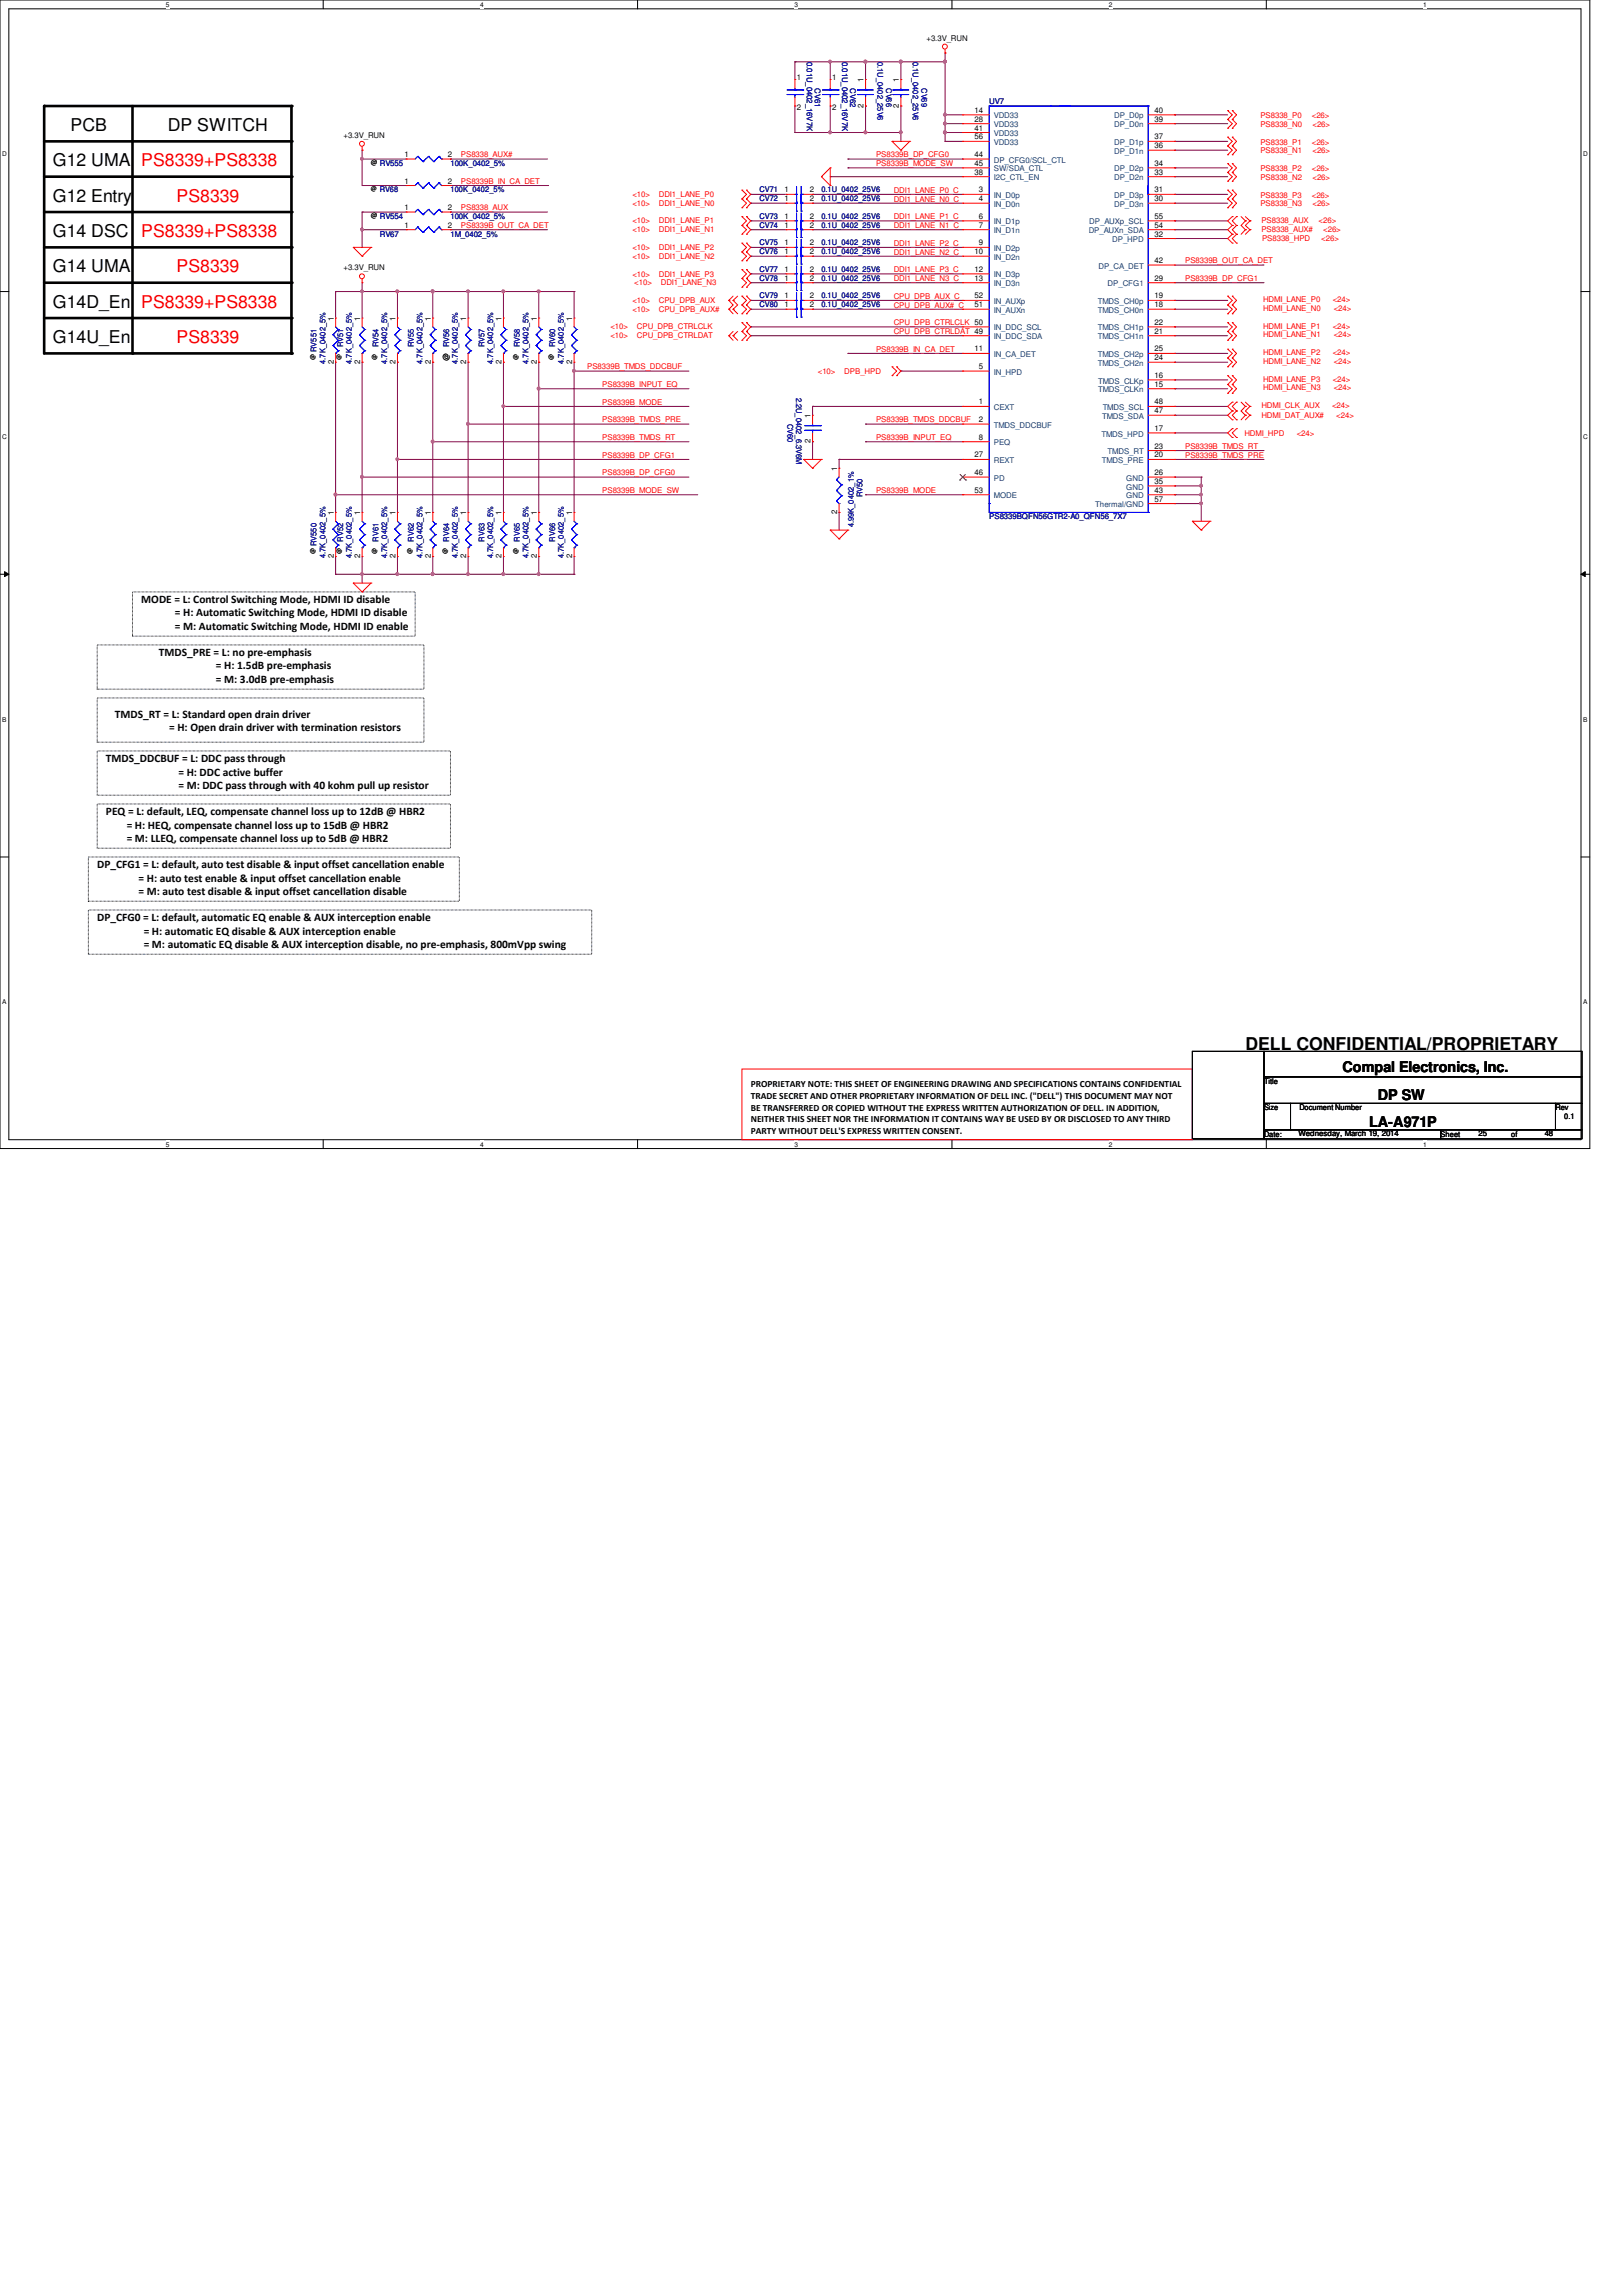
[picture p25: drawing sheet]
<svg xmlns="http://www.w3.org/2000/svg" width="210mm" height="297mm" viewBox="0 0 210 297" stroke-linecap="round" stroke-linejoin="round" font-family="sans-serif">
<defs><g id="words">
<g font-size="2.3">
<text x="9.1" y="16.9">PCB</text>
<text x="21.7" y="16.9">DP SWITCH</text>
<text x="6.9" y="21.5">G12 UMA</text>
<text x="6.9" y="26.1">G12 Entry</text>
<text x="6.9" y="35.2">G14 UMA</text>
<text x="6.9" y="30.6">G14 DSC</text>
<text x="6.9" y="39.8">G14D_En</text>
<text x="6.9" y="44.4">G14U_En</text>
<text x="161.2" y="135.8">DELL CONFIDENTIAL/PROPRIETARY</text>
</g>
<g font-size="2.3" fill="#f00">
<text x="18.3" y="21.5">PS8339+PS8338</text>
<text x="22.9" y="26.1">PS8339</text>
<text x="18.3" y="30.6">PS8339+PS8338</text>
<text x="22.9" y="35.2">PS8339</text>
<text x="18.3" y="39.8">PS8339+PS8338</text>
<text x="22.9" y="44.4">PS8339</text>
</g>
<g font-size="1.9">
<text x="173.7" y="138.7">Compal Electronics, Inc.</text>
<text x="178.3" y="142.4">DP SW</text>
<text x="177.2" y="145.8">LA-A971P</text>
</g>
<g font-size="1.5">
<text x="18.3" y="78">MODE = L: Control Switching Mode, HDMI ID disable</text>
<text x="22.6" y="79.8">= H: Automatic Switching Mode, HDMI ID disable</text>
<text x="22.6" y="81.5">= M: Automatic Switching Mode, HDMI ID enable</text>
<text x="20.6" y="84.8">TMDS_PRE = L: no pre-emphasis</text>
<text x="27.9" y="86.6">= H: 1.5dB pre-emphasis</text>
<text x="27.9" y="88.4">= M: 3.0dB pre-emphasis</text>
<text x="14.9" y="92.8">TMDS_RT = L: Standard open drain driver</text>
<text x="21.9" y="94.6">= H: Open drain driver with termination resistors</text>
<text x="13.7" y="98.6">TMDS_DDCBUF = L: DDC pass through</text>
<text x="23.1" y="100.3">= H: DDC active buffer</text>
<text x="13.7" y="105.4">PEQ = L: default, LEQ, compensate channel loss up to 12dB @ HBR2</text>
<text x="16.4" y="107.2">= H: HEQ, compensate channel loss up to 15dB @ HBR2</text>
<text x="23.1" y="102.1">= M: DDC pass through with 40 kohm pull up resistor</text>
<text x="12.6" y="112.3">DP_CFG1 = L: default, auto test disable &amp; input offset cancellation enable</text>
<text x="16.4" y="109">= M: LLEQ, compensate channel loss up to 5dB @ HBR2</text>
<text x="12.6" y="119.1">DP_CFG0 = L: default, automatic EQ enable &amp; AUX interception enable</text>
<text x="17.9" y="114">= H: auto test enable &amp; input offset cancellation enable</text>
<text x="17.9" y="115.8">= M: auto test disable &amp; input offset cancellation disable</text>
<text x="18.6" y="120.9">= H: automatic EQ disable &amp; AUX interception enable</text>
<text x="18.6" y="122.7">= M: automatic EQ disable &amp; AUX interception disable, no pre-emphasis, 800mVpp swing</text>
</g>
<g font-size="1.2">
<text x="97.2" y="140.6">PROPRIETARY NOTE: THIS SHEET OF ENGINEERING DRAWING AND SPECIFICATIONS CONTAINS CONFIDENTIAL</text>
<text x="97.2" y="142.2">TRADE SECRET AND OTHER PROPRIETARY INFORMATION OF DELL INC. (&quot;DELL&quot;) THIS DOCUMENT MAY NOT</text>
<text x="97.2" y="143.7">BE TRANSFERRED OR COPIED WITHOUT THE EXPRESS WRITTEN AUTHORIZATION OF DELL. IN ADDITION,</text>
<text x="97.2" y="145.2">NEITHER THIS SHEET NOR THE INFORMATION IT CONTAINS WAY BE USED BY OR DISCLOSED TO ANY THIRD</text>
<text x="97.2" y="146.7">PARTY WITHOUT DELL'S EXPRESS WRITTEN CONSENT.</text>
</g>
<g font-size="1">
<text x="119.9" y="5.2">+3.3V_RUN</text>
<text x="103.1" y="10.4">1</text>
<text x="107.7" y="10.4">1</text>
<text x="111.8" y="10.6" transform="rotate(-90 111.8 10.6)">1</text>
<text x="116.3" y="10.6" transform="rotate(-90 116.3 10.6)">1</text>
<text x="44.4" y="17.8">+3.3V_RUN</text>
<text x="103.1" y="14.3">2</text>
<text x="107.7" y="14.3">2</text>
<text x="111.8" y="13.9" transform="rotate(-90 111.8 13.9)">2</text>
<text x="116.3" y="13.9" transform="rotate(-90 116.3 13.9)">2</text>
<text x="126.1" y="16.9">41</text>
<text x="126.1" y="14.6">14</text>
<text x="126.1" y="15.7">28</text>
<text x="149.4" y="14.6">40</text>
<text x="149.4" y="15.7">39</text>
<text x="52.4" y="20.3">1</text>
<text x="52.4" y="23.7">1</text>
<text x="58" y="20.3">2</text>
<text x="58" y="23.7">2</text>
<text x="126.1" y="21.5">45</text>
<text x="126.1" y="20.3">44</text>
<text x="126.1" y="18">56</text>
<text x="126.1" y="22.6">38</text>
<text x="149.4" y="18">37</text>
<text x="149.4" y="19.2">36</text>
<text x="149.4" y="21.5">34</text>
<text x="149.4" y="22.6">33</text>
<text x="52.4" y="27.2">1</text>
<text x="52.4" y="29.5">1</text>
<text x="58" y="27.2">2</text>
<text x="58" y="29.5">2</text>
<text x="101.5" y="24.9">1</text>
<text x="101.5" y="28.3">1</text>
<text x="101.5" y="29.5">1</text>
<text x="101.5" y="26">1</text>
<text x="104.8" y="24.9">2</text>
<text x="104.8" y="28.3">2</text>
<text x="104.8" y="29.5">2</text>
<text x="104.8" y="26">2</text>
<text x="126.7" y="24.9">3</text>
<text x="126.7" y="26">4</text>
<text x="126.7" y="28.3">6</text>
<text x="126.7" y="29.5">7</text>
<text x="149.4" y="28.3">55</text>
<text x="149.4" y="29.5">54</text>
<text x="149.4" y="24.9">31</text>
<text x="149.4" y="26">30</text>
<text x="44.4" y="35">+3.3V_RUN</text>
<text x="101.5" y="31.8">1</text>
<text x="101.5" y="35.2">1</text>
<text x="101.5" y="32.9">1</text>
<text x="104.8" y="31.8">2</text>
<text x="104.8" y="35.2">2</text>
<text x="104.8" y="32.9">2</text>
<text x="126.1" y="32.9">10</text>
<text x="126.1" y="35.2">12</text>
<text x="126.7" y="31.8">9</text>
<text x="149.4" y="34">42</text>
<text x="149.4" y="30.6">32</text>
<text x="43.2" y="41.5" transform="rotate(-90 43.2 41.5)">1</text>
<text x="46.6" y="41.5" transform="rotate(-90 46.6 41.5)">1</text>
<text x="51.2" y="41.5" transform="rotate(-90 51.2 41.5)">1</text>
<text x="55.8" y="41.5" transform="rotate(-90 55.8 41.5)">1</text>
<text x="60.3" y="41.5" transform="rotate(-90 60.3 41.5)">1</text>
<text x="64.9" y="41.5" transform="rotate(-90 64.9 41.5)">1</text>
<text x="69.5" y="41.5" transform="rotate(-90 69.5 41.5)">1</text>
<text x="74" y="41.5" transform="rotate(-90 74 41.5)">1</text>
<text x="101.5" y="38.6">1</text>
<text x="101.5" y="36.3">1</text>
<text x="101.5" y="39.8">1</text>
<text x="104.8" y="38.6">2</text>
<text x="104.8" y="36.3">2</text>
<text x="104.8" y="39.8">2</text>
<text x="126.1" y="36.3">13</text>
<text x="126.1" y="39.8">51</text>
<text x="126.1" y="38.6">52</text>
<text x="149.4" y="36.3">29</text>
<text x="149.4" y="38.6">19</text>
<text x="149.4" y="39.8">18</text>
<text x="43.2" y="47.1" transform="rotate(-90 43.2 47.1)">2</text>
<text x="46.6" y="47.1" transform="rotate(-90 46.6 47.1)">2</text>
<text x="51.2" y="47.1" transform="rotate(-90 51.2 47.1)">2</text>
<text x="55.8" y="47.1" transform="rotate(-90 55.8 47.1)">2</text>
<text x="58.1" y="46.7" transform="rotate(-90 58.1 46.7)">@</text>
<text x="60.3" y="47.1" transform="rotate(-90 60.3 47.1)">2</text>
<text x="64.9" y="47.1" transform="rotate(-90 64.9 47.1)">2</text>
<text x="69.5" y="47.1" transform="rotate(-90 69.5 47.1)">2</text>
<text x="74" y="47.1" transform="rotate(-90 74 47.1)">2</text>
<text x="126.1" y="45.5">11</text>
<text x="126.7" y="47.8">5</text>
<text x="149.4" y="42">22</text>
<text x="149.4" y="43.2">21</text>
<text x="149.4" y="46.6">24</text>
<text x="149.4" y="45.5">25</text>
<text x="126.7" y="52.3">1</text>
<text x="149.4" y="50">15</text>
<text x="149.4" y="53.5">47</text>
<text x="149.4" y="52.3">48</text>
<text x="149.4" y="48.9">16</text>
<text x="104.9" y="57.4" transform="rotate(-90 104.9 57.4)">2</text>
<text x="104.9" y="54.1" transform="rotate(-90 104.9 54.1)">1</text>
<text x="126.1" y="59.2">27</text>
<text x="126.7" y="56.9">8</text>
<text x="126.7" y="54.6">2</text>
<text x="149.4" y="55.8">17</text>
<text x="149.4" y="58">23</text>
<text x="149.4" y="59.2">20</text>
<text x="108.3" y="60.9" transform="rotate(-90 108.3 60.9)">1</text>
<text x="126.1" y="63.8">53</text>
<text x="126.1" y="61.5">46</text>
<text x="149.4" y="61.5">26</text>
<text x="149.4" y="63.8">43</text>
<text x="149.4" y="62.6">35</text>
<text x="149.4" y="64.9">57</text>
<text x="43.2" y="66.6" transform="rotate(-90 43.2 66.6)">1</text>
<text x="46.6" y="66.6" transform="rotate(-90 46.6 66.6)">1</text>
<text x="51.2" y="66.6" transform="rotate(-90 51.2 66.6)">1</text>
<text x="55.8" y="66.6" transform="rotate(-90 55.8 66.6)">1</text>
<text x="60.3" y="66.6" transform="rotate(-90 60.3 66.6)">1</text>
<text x="64.9" y="66.6" transform="rotate(-90 64.9 66.6)">1</text>
<text x="69.5" y="66.6" transform="rotate(-90 69.5 66.6)">1</text>
<text x="74" y="66.6" transform="rotate(-90 74 66.6)">1</text>
<text x="108.3" y="66.5" transform="rotate(-90 108.3 66.5)">2</text>
<text x="43.2" y="72.2" transform="rotate(-90 43.2 72.2)">2</text>
<text x="46.6" y="72.2" transform="rotate(-90 46.6 72.2)">2</text>
<text x="51.2" y="72.2" transform="rotate(-90 51.2 72.2)">2</text>
<text x="55.8" y="72.2" transform="rotate(-90 55.8 72.2)">2</text>
<text x="60.3" y="72.2" transform="rotate(-90 60.3 72.2)">2</text>
<text x="64.9" y="72.2" transform="rotate(-90 64.9 72.2)">2</text>
<text x="69.5" y="72.2" transform="rotate(-90 69.5 72.2)">2</text>
<text x="74" y="72.2" transform="rotate(-90 74 72.2)">2</text>
<text x="163.6" y="140.2">Title</text>
<text x="163.6" y="143.6">Size</text>
<text x="168.1" y="143.6">Document Number</text>
<text x="201.3" y="143.6">Rev</text>
<text x="163.6" y="147.1">Date:</text>
<text x="168" y="147">Wednesday, March 19, 2014</text>
<text x="186.4" y="147.1">Sheet</text>
<text x="191.3" y="147">25</text>
<text x="195.6" y="147.1">of</text>
<text x="199.9" y="147">48</text>
<text x="202.4" y="144.8">0.1</text>
</g>
<g font-size="1" fill="#000080">
<text x="104.4" y="8" transform="rotate(90 104.4 8)">0.01U_0402_16V7K</text>
<text x="105.5" y="11.4" transform="rotate(90 105.5 11.4)">CV61</text>
<text x="109" y="8" transform="rotate(90 109 8)">0.01U_0402_16V7K</text>
<text x="110" y="11.4" transform="rotate(90 110 11.4)">CV62</text>
<text x="113.5" y="8" transform="rotate(90 113.5 8)">0.1U_0402_25V6</text>
<text x="114.7" y="11.4" transform="rotate(90 114.7 11.4)">CV66</text>
<text x="118.1" y="8" transform="rotate(90 118.1 8)">0.1U_0402_25V6</text>
<text x="119.3" y="11.4" transform="rotate(90 119.3 11.4)">CV69</text>
<text x="128" y="13.5">UV7</text>
<text x="49.1" y="21.5">RV555</text>
<text x="58.3" y="21.5">100K_0402_5%</text>
<text x="49.1" y="28.3">RV554</text>
<text x="49.1" y="24.9">RV68</text>
<text x="58.3" y="24.9">100K_0402_5%</text>
<text x="58.3" y="28.3">100K_0402_5%</text>
<text x="98.3" y="24.9">CV71</text>
<text x="98.3" y="28.3">CV73</text>
<text x="98.3" y="29.5">CV74</text>
<text x="98.3" y="26">CV72</text>
<text x="106.3" y="24.9">0.1U_0402_25V6</text>
<text x="106.3" y="28.3">0.1U_0402_25V6</text>
<text x="106.3" y="29.5">0.1U_0402_25V6</text>
<text x="106.3" y="26">0.1U_0402_25V6</text>
<text x="49.1" y="30.6">RV67</text>
<text x="58.3" y="30.6">1M_0402_5%</text>
<text x="98.3" y="31.8">CV75</text>
<text x="98.3" y="35.2">CV77</text>
<text x="98.3" y="32.9">CV76</text>
<text x="106.3" y="31.8">0.1U_0402_25V6</text>
<text x="106.3" y="35.2">0.1U_0402_25V6</text>
<text x="106.3" y="32.9">0.1U_0402_25V6</text>
<text x="98.3" y="38.6">CV79</text>
<text x="98.3" y="36.3">CV78</text>
<text x="98.3" y="39.8">CV80</text>
<text x="106.3" y="38.6">0.1U_0402_25V6</text>
<text x="106.3" y="36.3">0.1U_0402_25V6</text>
<text x="106.3" y="39.8">0.1U_0402_25V6</text>
<text x="41" y="45.5" transform="rotate(-90 41 45.5)">RV551</text>
<text x="42.1" y="47.1" transform="rotate(-90 42.1 47.1)">4.7K_0402_5%</text>
<text x="44.4" y="44.9" transform="rotate(-90 44.4 44.9)">RV51</text>
<text x="45.6" y="47.1" transform="rotate(-90 45.6 47.1)">4.7K_0402_5%</text>
<text x="49" y="44.9" transform="rotate(-90 49 44.9)">RV54</text>
<text x="50.1" y="47.1" transform="rotate(-90 50.1 47.1)">4.7K_0402_5%</text>
<text x="53.6" y="44.9" transform="rotate(-90 53.6 44.9)">RV55</text>
<text x="54.7" y="47.1" transform="rotate(-90 54.7 47.1)">4.7K_0402_5%</text>
<text x="58.1" y="44.9" transform="rotate(-90 58.1 44.9)">RV56</text>
<text x="59.3" y="47.1" transform="rotate(-90 59.3 47.1)">4.7K_0402_5%</text>
<text x="62.7" y="44.9" transform="rotate(-90 62.7 44.9)">RV57</text>
<text x="63.8" y="47.1" transform="rotate(-90 63.8 47.1)">4.7K_0402_5%</text>
<text x="67.3" y="44.9" transform="rotate(-90 67.3 44.9)">RV58</text>
<text x="68.4" y="47.1" transform="rotate(-90 68.4 47.1)">4.7K_0402_5%</text>
<text x="71.8" y="44.9" transform="rotate(-90 71.8 44.9)">RV60</text>
<text x="73" y="47.1" transform="rotate(-90 73 47.1)">4.7K_0402_5%</text>
<text x="103" y="51.4" transform="rotate(90 103 51.4)">2.2U_0402_6.3V6M</text>
<text x="101.9" y="54.9" transform="rotate(90 101.9 54.9)">CV60</text>
<text x="111.6" y="64.3" transform="rotate(-90 111.6 64.3)">RV50</text>
<text x="41" y="70.7" transform="rotate(-90 41 70.7)">RV550</text>
<text x="44.4" y="70.1" transform="rotate(-90 44.4 70.1)">RV52</text>
<text x="49" y="70.1" transform="rotate(-90 49 70.1)">RV61</text>
<text x="53.6" y="70.1" transform="rotate(-90 53.6 70.1)">RV62</text>
<text x="58.1" y="70.1" transform="rotate(-90 58.1 70.1)">RV64</text>
<text x="62.7" y="70.1" transform="rotate(-90 62.7 70.1)">RV63</text>
<text x="67.3" y="70.1" transform="rotate(-90 67.3 70.1)">RV65</text>
<text x="71.8" y="70.1" transform="rotate(-90 71.8 70.1)">RV66</text>
<text x="110.5" y="68.2" transform="rotate(-90 110.5 68.2)">4.99K_0402_1%</text>
<text x="128" y="67.2">PS8339BQFN56GTR2-A0_QFN56_7X7</text>
<text x="42.1" y="72.2" transform="rotate(-90 42.1 72.2)">4.7K_0402_5%</text>
<text x="45.6" y="72.2" transform="rotate(-90 45.6 72.2)">4.7K_0402_5%</text>
<text x="50.1" y="72.2" transform="rotate(-90 50.1 72.2)">4.7K_0402_5%</text>
<text x="54.7" y="72.2" transform="rotate(-90 54.7 72.2)">4.7K_0402_5%</text>
<text x="59.3" y="72.2" transform="rotate(-90 59.3 72.2)">4.7K_0402_5%</text>
<text x="63.8" y="72.2" transform="rotate(-90 63.8 72.2)">4.7K_0402_5%</text>
<text x="68.4" y="72.2" transform="rotate(-90 68.4 72.2)">4.7K_0402_5%</text>
<text x="73" y="72.2" transform="rotate(-90 73 72.2)">4.7K_0402_5%</text>
</g>
<g font-size="1" fill="#004080">
<text x="128.6" y="17.6">VDD33</text>
<text x="128.6" y="15.3">VDD33</text>
<text x="128.6" y="16.5">VDD33</text>
<text x="144.2" y="15.3">DP_D0p</text>
<text x="144.2" y="16.5">DP_D0n</text>
<text x="128.6" y="22.2">SW/SDA_CTL</text>
<text x="128.6" y="21">DP_CFG0/SCL_CTL</text>
<text x="128.6" y="18.8">VDD33</text>
<text x="128.6" y="23.3">I2C_CTL_EN</text>
<text x="144.2" y="18.8">DP_D1p</text>
<text x="144.2" y="19.9">DP_D1n</text>
<text x="144.2" y="22.2">DP_D2p</text>
<text x="144.2" y="23.3">DP_D2n</text>
<text x="128.6" y="25.6">IN_D0p</text>
<text x="128.6" y="26.8">IN_D0n</text>
<text x="128.6" y="29">IN_D1p</text>
<text x="141" y="29">DP_AUXp_SCL</text>
<text x="144.2" y="25.6">DP_D3p</text>
<text x="144.2" y="26.8">DP_D3n</text>
<text x="128.6" y="30.2">IN_D1n</text>
<text x="128.6" y="32.5">IN_D2p</text>
<text x="128.6" y="33.6">IN_D2n</text>
<text x="128.6" y="35.9">IN_D3p</text>
<text x="140.9" y="30.2">DP_AUXn_SDA</text>
<text x="142.2" y="34.8">DP_CA_DET</text>
<text x="143.9" y="31.3">DP_HPD</text>
<text x="128.6" y="37">IN_D3n</text>
<text x="128.6" y="40.5">IN_AUXn</text>
<text x="128.6" y="39.3">IN_AUXp</text>
<text x="142.1" y="39.3">TMDS_CH0p</text>
<text x="142.1" y="40.5">TMDS_CH0n</text>
<text x="143.3" y="37">DP_CFG1</text>
<text x="128.6" y="46.2">IN_CA_DET</text>
<text x="128.6" y="43.9">IN_DDC_SDA</text>
<text x="128.6" y="42.8">IN_DDC_SCL</text>
<text x="142.1" y="42.8">TMDS_CH1p</text>
<text x="142.1" y="43.9">TMDS_CH1n</text>
<text x="142.1" y="47.3">TMDS_CH2n</text>
<text x="142.1" y="46.2">TMDS_CH2p</text>
<text x="128.6" y="53">CEXT</text>
<text x="128.6" y="48.5">IN_HPD</text>
<text x="142.1" y="50.8">TMDS_CLKn</text>
<text x="142.1" y="49.6">TMDS_CLKp</text>
<text x="142.7" y="53">TMDS_SCL</text>
<text x="128.6" y="57.6">PEQ</text>
<text x="128.6" y="55.3">TMDS_DDCBUF</text>
<text x="128.6" y="59.9">REXT</text>
<text x="142.5" y="56.5">TMDS_HPD</text>
<text x="142.6" y="59.9">TMDS_PRE</text>
<text x="142.6" y="54.2">TMDS_SDA</text>
<text x="143.3" y="58.8">TMDS_RT</text>
<text x="128.6" y="64.5">MODE</text>
<text x="128.6" y="62.2">PD</text>
<text x="141.7" y="65.6">Thermal/GND</text>
<text x="145.8" y="62.2">GND</text>
<text x="145.8" y="64.5">GND</text>
<text x="145.8" y="63.3">GND</text>
</g>
<g font-size="1" fill="#f00">
<text x="163.1" y="15.3">PS8338_P0</text>
<text x="163.1" y="16.4">PS8338_N0</text>
<text x="169.8" y="15.3">&lt;26&gt;</text>
<text x="169.8" y="16.4">&lt;26&gt;</text>
<text x="59.6" y="23.8">PS8339B_IN_CA_DET</text>
<text x="59.6" y="20.4">PS8338_AUX#</text>
<text x="113.4" y="20.4">PS8339B_DP_CFG0</text>
<text x="113.4" y="21.5">PS8339B_MODE_SW</text>
<text x="163.1" y="22.1">PS8338_P2</text>
<text x="163.1" y="23.3">PS8338_N2</text>
<text x="163.1" y="18.7">PS8338_P1</text>
<text x="163.1" y="19.9">PS8338_N1</text>
<text x="169.8" y="22.1">&lt;26&gt;</text>
<text x="169.8" y="18.7">&lt;26&gt;</text>
<text x="169.8" y="23.3">&lt;26&gt;</text>
<text x="169.8" y="19.9">&lt;26&gt;</text>
<text x="59.6" y="29.5">PS8339B_OUT_CA_DET</text>
<text x="59.6" y="27.2">PS8338_AUX</text>
<text x="81.8" y="26.6">&lt;10&gt;</text>
<text x="81.8" y="25.5">&lt;10&gt;</text>
<text x="81.8" y="28.9">&lt;10&gt;</text>
<text x="85.3" y="26.6">DDI1_LANE_N0</text>
<text x="85.3" y="25.5">DDI1_LANE_P0</text>
<text x="85.3" y="28.9">DDI1_LANE_P1</text>
<text x="115.7" y="24.9">DDI1_LANE_P0_C</text>
<text x="115.7" y="26.1">DDI1_LANE_N0_C</text>
<text x="115.7" y="28.4">DDI1_LANE_P1_C</text>
<text x="115.7" y="29.5">DDI1_LANE_N1_C</text>
<text x="163.1" y="25.6">PS8338_P3</text>
<text x="163.1" y="26.7">PS8338_N3</text>
<text x="163.2" y="28.9">PS8338_AUX</text>
<text x="169.8" y="25.6">&lt;26&gt;</text>
<text x="169.8" y="26.7">&lt;26&gt;</text>
<text x="170.6" y="28.9">&lt;26&gt;</text>
<text x="81.8" y="35.8">&lt;10&gt;</text>
<text x="81.8" y="30.1">&lt;10&gt;</text>
<text x="81.8" y="33.5">&lt;10&gt;</text>
<text x="81.8" y="32.3">&lt;10&gt;</text>
<text x="85.3" y="35.8">DDI1_LANE_P3</text>
<text x="85.3" y="30.1">DDI1_LANE_N1</text>
<text x="85.3" y="33.5">DDI1_LANE_N2</text>
<text x="85.3" y="32.3">DDI1_LANE_P2</text>
<text x="115.7" y="31.8">DDI1_LANE_P2_C</text>
<text x="115.7" y="32.9">DDI1_LANE_N2_C</text>
<text x="115.7" y="35.2">DDI1_LANE_P3_C</text>
<text x="153.4" y="34.1">PS8339B_OUT_CA_DET</text>
<text x="163.2" y="30.1">PS8338_AUX#</text>
<text x="163.3" y="31.2">PS8338_HPD</text>
<text x="171" y="31.2">&lt;26&gt;</text>
<text x="171.2" y="30.1">&lt;26&gt;</text>
<text x="81.8" y="40.3">&lt;10&gt;</text>
<text x="81.8" y="39.2">&lt;10&gt;</text>
<text x="82.1" y="36.9">&lt;10&gt;</text>
<text x="85.3" y="40.3">CPU_DPB_AUX#</text>
<text x="85.3" y="39.2">CPU_DPB_AUX</text>
<text x="85.5" y="36.9">DDI1_LANE_N3</text>
<text x="115.7" y="36.4">DDI1_LANE_N3_C</text>
<text x="115.7" y="38.7">CPU_DPB_AUX_C</text>
<text x="115.7" y="39.8">CPU_DPB_AUX#_C</text>
<text x="153.4" y="36.4">PS8339B_DP_CFG1</text>
<text x="163.4" y="39.1">HDMI_LANE_P0</text>
<text x="163.4" y="40.2">HDMI_LANE_N0</text>
<text x="172.5" y="39.1">&lt;24&gt;</text>
<text x="172.6" y="40.2">&lt;24&gt;</text>
<text x="76" y="47.8">PS8339B_TMDS_DDCBUF</text>
<text x="79" y="43.8">&lt;10&gt;</text>
<text x="79" y="42.5">&lt;10&gt;</text>
<text x="82.4" y="43.8">CPU_DPB_CTRLDAT</text>
<text x="82.4" y="42.5">CPU_DPB_CTRLCLK</text>
<text x="113.4" y="45.5">PS8339B_IN_CA_DET</text>
<text x="115.7" y="42.1">CPU_DPB_CTRLCLK 50</text>
<text x="115.7" y="43.2">CPU_DPB_CTRLDAT 49</text>
<text x="163.4" y="42.5">HDMI_LANE_P1</text>
<text x="163.4" y="43.6">HDMI_LANE_N1</text>
<text x="163.4" y="45.9">HDMI_LANE_P2</text>
<text x="163.4" y="47.1">HDMI_LANE_N2</text>
<text x="172.5" y="42.5">&lt;24&gt;</text>
<text x="172.5" y="45.9">&lt;24&gt;</text>
<text x="172.6" y="43.6">&lt;24&gt;</text>
<text x="172.6" y="47.1">&lt;24&gt;</text>
<text x="77.9" y="52.4">PS8339B_MODE</text>
<text x="77.9" y="50.1">PS8339B_INPUT_EQ</text>
<text x="105.8" y="48.3">&lt;10&gt;</text>
<text x="109.3" y="48.3">DPB_HPD</text>
<text x="163.2" y="52.8">HDMI_CLK_AUX</text>
<text x="163.4" y="49.4">HDMI_LANE_P3</text>
<text x="163.4" y="50.5">HDMI_LANE_N3</text>
<text x="172.4" y="52.8">&lt;24&gt;</text>
<text x="172.5" y="49.4">&lt;24&gt;</text>
<text x="172.6" y="50.5">&lt;24&gt;</text>
<text x="77.9" y="59.2">PS8339B_DP_CFG1</text>
<text x="77.9" y="56.9">PS8339B_TMDS_RT</text>
<text x="77.9" y="54.7">PS8339B_TMDS_PRE</text>
<text x="113.4" y="54.7">PS8339B_TMDS_DDCBUF</text>
<text x="113.4" y="56.9">PS8339B_INPUT_EQ</text>
<text x="153.4" y="58.1">PS8339B_TMDS_RT</text>
<text x="153.4" y="59.2">PS8339B_TMDS_PRE</text>
<text x="161" y="56.3">HDMI_HPD</text>
<text x="163.2" y="54.1">HDMI_DAT_AUX#</text>
<text x="167.8" y="56.3">&lt;24&gt;</text>
<text x="172.9" y="54.1">&lt;24&gt;</text>
<text x="77.9" y="61.5">PS8339B_DP_CFG0</text>
<text x="77.9" y="63.8">PS8339B_MODE_SW</text>
<text x="113.4" y="63.8">PS8339B_MODE</text>
</g>
<g font-size=".9">
<text x="48" y="21.4">@</text>
<text x="48" y="28.2">@</text>
</g>
<g font-size=".8">
<text x="21.5" y=".9">5</text>
<text x="62.1" y=".9">4</text>
<text x="102.8" y=".9">3</text>
<text x="143.5" y=".9">2</text>
<text x="184.2" y=".9">1</text>
<text x=".3" y="20.2">D</text>
<text x="204.9" y="20.2">D</text>
<text x="48" y="24.7">@</text>
<text x="40.8" y="46.5" transform="rotate(-90 40.8 46.5)">@</text>
<text x="44.2" y="46.5" transform="rotate(-90 44.2 46.5)">@</text>
<text x="48.8" y="46.5" transform="rotate(-90 48.8 46.5)">@</text>
<text x="67.1" y="46.5" transform="rotate(-90 67.1 46.5)">@</text>
<text x="71.6" y="46.5" transform="rotate(-90 71.6 46.5)">@</text>
<text x=".3" y="56.8">C</text>
<text x="204.9" y="56.8">C</text>
<text x="40.8" y="71.7" transform="rotate(-90 40.8 71.7)">@</text>
<text x="44.2" y="71.7" transform="rotate(-90 44.2 71.7)">@</text>
<text x="48.8" y="71.7" transform="rotate(-90 48.8 71.7)">@</text>
<text x="53.3" y="71.7" transform="rotate(-90 53.3 71.7)">@</text>
<text x="57.9" y="71.7" transform="rotate(-90 57.9 71.7)">@</text>
<text x="67.1" y="71.7" transform="rotate(-90 67.1 71.7)">@</text>
<text x=".3" y="93.3">B</text>
<text x="204.9" y="93.3">B</text>
<text x=".3" y="129.9">A</text>
<text x="204.9" y="129.9">A</text>
<text x="21.5" y="148.3">5</text>
<text x="62.1" y="148.3">4</text>
<text x="102.8" y="148.3">3</text>
<text x="143.5" y="148.3">2</text>
<text x="184.2" y="148.3">1</text>
</g>
</g></defs>
<path d="M0 0h205.7v148.6h-205.7zM1.1 1.1h203.5v146.3h-203.5z" fill="none" stroke="#000" stroke-width=".13"/>
<g fill="#fff">
<path d="M21.5 .1h.4v1h-.4z"/>
<path d="M21.5 147.6h.4v.9h-.4z"/>
</g>
<path d="M41.8 0v1.1M41.8 147.4v1.2" fill="none" stroke="#000" stroke-width=".13"/>
<g fill="#fff">
<path d="M62.1 .1h.5v1h-.5z"/>
<path d="M62.1 147.6h.5v.9h-.5z"/>
</g>
<path d="M82.5 0v1.1M82.5 147.4v1.2" fill="none" stroke="#000" stroke-width=".13"/>
<g fill="#fff">
<path d="M102.8 .1h.5v1h-.5z"/>
<path d="M102.8 147.6h.5v.9h-.5z"/>
</g>
<path d="M123.2 0v1.1M123.2 147.4v1.2" fill="none" stroke="#000" stroke-width=".13"/>
<g fill="#fff">
<path d="M143.5 .1h.5v1h-.5z"/>
<path d="M143.5 147.6h.5v.9h-.5z"/>
</g>
<path d="M163.9 0v1.1M163.9 147.4v1.2" fill="none" stroke="#000" stroke-width=".13"/>
<g fill="#fff">
<path d="M184.2 .1h.5v1h-.5z"/>
<path d="M184.2 147.6h.5v.9h-.5z"/>
<path d="M.3 19.4h.6v1h-.6z"/>
<path d="M204.9 19.4h.6v1h-.6z"/>
<path d="M.3 56h.6v.9h-.6z"/>
<path d="M204.9 56h.6v.9h-.6z"/>
</g>
<path d="M0 37.7h1.1M204.6 37.7h1.1" fill="none" stroke="#000" stroke-width=".13"/>
<g fill="#fff">
<path d="M.3 92.6h.5v.9h-.5z"/>
<path d="M204.9 92.6h.5v.9h-.5z"/>
</g>
<path d="M0 74.3h1.1M.6 74l.5 .3-.5 .3zM204.6 74.3l.5-.3v.6zM204.6 74.3h1.1" fill="none" stroke="#000" stroke-width=".13"/>
<path d="M.6 74l.5 .3-.5 .3zM204.6 74.3l.5-.3v.6z" fill="#000"/>
<g fill="#fff">
<path d="M.3 129.2h.5v.9h-.5z"/>
<path d="M204.9 129.2h.5v.9h-.5z"/>
</g>
<path d="M17.1 76.6h36.6v5.7h-36.6zM12.6 97.2h45.7v5.7h-45.7zM12.6 83.4h42.3v5.8h-42.3zM12.6 90.3h42.3v5.7h-42.3zM0 110.9h1.1M11.4 110.9h48v5.7h-48zM11.4 117.7h65.2v5.7h-65.2zM12.6 104h45.7v5.7h-45.7zM204.6 110.9h1.1" fill="none" stroke="#000" stroke-width=".13"/>
<path d="M96 138.3h58.3v9.1h-58.3z" fill="none" stroke="#f00" stroke-width=".13"/>
<path d="M5.7 18.3h32M5.7 13.7h32v32h-32zM17.1 13.7v32M5.7 22.9h32M5.7 32h32M5.7 36.6h32M5.7 27.4h32M5.7 41.1h32" fill="none" stroke="#000" stroke-width=".34"/>
<g fill="#000">
<circle cx="5.7" cy="13.7" r=".17"/>
<circle cx="37.7" cy="13.7" r=".17"/>
<circle cx="37.7" cy="18.3" r=".17"/>
<circle cx="37.7" cy="32" r=".17"/>
<circle cx="37.7" cy="36.6" r=".17"/>
<circle cx="37.7" cy="22.9" r=".17"/>
<circle cx="37.7" cy="27.4" r=".17"/>
<circle cx="17.1" cy="45.7" r=".17"/>
<circle cx="37.7" cy="45.7" r=".17"/>
<circle cx="37.7" cy="41.1" r=".17"/>
</g>
<g fill="none" stroke="#800040" stroke-width=".13">
<path d="M51.4 46.9h.1M51.4 59.4h.1M51.4 46.9v12.5M51.4 59.4h37.8M56 46.9h.1M56 46.9v10.2M60.6 54.9h.1M60.6 54.9v11.4M65.2 46.9h.1M65.2 46.9v5.7M69.7 46.9h.1M69.7 46.9v3.4"/>
<path d="M74.3 48h.1M74.3 48v18.3"/>
</g>
<path d="M51.3 59.3h.2v.2l-.1 .1-.1-.1z" fill-rule="evenodd" fill="#f0f"/>
<path d="M51.3 59.3h.2v.2l-.1 .1-.1-.1z" fill="none" stroke="#f0f" stroke-width=".13"/>
<path d="M56 57.1h.1M56 57.1h33.2" fill="none" stroke="#800040" stroke-width=".13"/>
<path d="M55.8 57h.3v.2l-.1 .1-.2-.1z" fill-rule="evenodd" fill="#f0f"/>
<path d="M55.8 57h.3v.2l-.1 .1-.2-.1z" fill="none" stroke="#f0f" stroke-width=".13"/>
<path d="M60.6 54.9h.1M60.6 54.9h28.6" fill="none" stroke="#800040" stroke-width=".13"/>
<path d="M60.4 54.7h.3v.3h-.2h-.1z" fill-rule="evenodd" fill="#f0f"/>
<path d="M60.4 54.7h.3v.3h-.2h-.1z" fill="none" stroke="#f0f" stroke-width=".13"/>
<path d="M65.2 52.6h.1M65.2 52.6h24" fill="none" stroke="#800040" stroke-width=".13"/>
<path d="M65 52.4h.3v.3h-.2h-.1z" fill-rule="evenodd" fill="#f0f"/>
<path d="M65 52.4h.3v.3h-.2h-.1z" fill="none" stroke="#f0f" stroke-width=".13"/>
<path d="M69.7 50.3h.1M69.7 50.3h19.5" fill="none" stroke="#800040" stroke-width=".13"/>
<path d="M69.6 50.1h.2v.3l-.1 .1-.1-.1z" fill-rule="evenodd" fill="#f0f"/>
<path d="M69.6 50.1h.2v.3l-.1 .1-.1-.1z" fill="none" stroke="#f0f" stroke-width=".13"/>
<path d="M74.3 48h.1M74.3 48h14.9" fill="none" stroke="#800040" stroke-width=".13"/>
<path d="M74.1 47.8h.3v.3l-.1 .1-.2-.1z" fill-rule="evenodd" fill="#f0f"/>
<path d="M74.1 47.8h.3v.3l-.1 .1-.2-.1z" fill="none" stroke="#f0f" stroke-width=".13"/>
<g fill="none" stroke="#800040" stroke-width=".13">
<path d="M51.4 37.7h.1M51.4 37.7v3.4M51.4 37.7h4.6M56 37.7h.1M56 37.7v3.4M69.7 37.7h.1M69.7 37.7h4.6M74.3 37.7h.1M74.3 37.7v3.4M51.4 59.4h.1M51.4 59.4v6.9M56 57.1h.1"/>
<path d="M56 57.1v9.2M60.6 46.9h.1M60.6 46.9v8M65.2 52.6h.1M65.2 52.6v13.7M69.7 50.3h.1M69.7 50.3v16M74.3 48h.1M74.3 46.9v1.1"/>
</g>
<path d="M55.8 37.6h.3v.2l-.1 .1-.2-.1z" fill-rule="evenodd" fill="#f0f"/>
<path d="M55.8 37.6h.3v.2l-.1 .1-.2-.1z" fill="none" stroke="#f0f" stroke-width=".13"/>
<path d="M51.3 37.6h.2v.2l-.1 .1-.1-.1z" fill-rule="evenodd" fill="#f0f"/>
<path d="M51.3 37.6h.2v.2l-.1 .1-.1-.1z" fill="none" stroke="#f0f" stroke-width=".13"/>
<path d="M56 37.7h.1M56 37.7h4.6M60.6 37.7h.1M60.6 37.7v3.4" fill="none" stroke="#800040" stroke-width=".13"/>
<path d="M55.8 37.6h.3v.2l-.1 .1-.2-.1z" fill-rule="evenodd" fill="#f0f"/>
<path d="M55.8 37.6h.3v.2l-.1 .1-.2-.1z" fill="none" stroke="#f0f" stroke-width=".13"/>
<path d="M60.6 37.7h.1M60.6 37.7h4.6M65.2 37.7h.1M65.2 37.7v3.4" fill="none" stroke="#800040" stroke-width=".13"/>
<path d="M60.4 37.6h.3v.2l-.2 .1-.1-.1z" fill-rule="evenodd" fill="#f0f"/>
<path d="M60.4 37.6h.3v.2l-.2 .1-.1-.1z" fill="none" stroke="#f0f" stroke-width=".13"/>
<path d="M69.7 37.7h.1M69.7 37.7v3.4" fill="none" stroke="#800040" stroke-width=".13"/>
<path d="M69.6 37.6h.2v.2l-.1 .1-.1-.1z" fill-rule="evenodd" fill="#f0f"/>
<path d="M69.6 37.6h.2v.2l-.1 .1-.1-.1z" fill="none" stroke="#f0f" stroke-width=".13"/>
<path d="M51.4 74.3h.1M51.4 74.3h4.6" fill="none" stroke="#800040" stroke-width=".13"/>
<path d="M55.8 74.1h.3v.3l-.1 .1-.2-.1z" fill-rule="evenodd" fill="#f0f"/>
<path d="M55.8 74.1h.3v.3l-.1 .1-.2-.1z" fill="none" stroke="#f0f" stroke-width=".13"/>
<path d="M51.3 74.1h.2v.3l-.1 .1-.1-.1z" fill-rule="evenodd" fill="#f0f"/>
<path d="M51.3 74.1h.2v.3l-.1 .1-.1-.1z" fill="none" stroke="#f0f" stroke-width=".13"/>
<path d="M51.4 74.3h.1M51.4 72v2.3M69.7 74.3h.1M69.7 72v2.3M69.7 74.3h4.6M74.3 74.3h.1M74.3 72v2.3" fill="none" stroke="#800040" stroke-width=".13"/>
<path d="M69.6 74.1h.2v.3l-.1 .1-.1-.1z" fill-rule="evenodd" fill="#f0f"/>
<path d="M69.6 74.1h.2v.3l-.1 .1-.1-.1z" fill="none" stroke="#f0f" stroke-width=".13"/>
<path d="M60.6 74.3h.1M60.6 72v2.3M60.6 74.3h4.6M65.2 74.3h.1M65.2 72v2.3" fill="none" stroke="#800040" stroke-width=".13"/>
<path d="M60.4 74.1h.3v.3l-.2 .1-.1-.1z" fill-rule="evenodd" fill="#f0f"/>
<path d="M60.4 74.1h.3v.3l-.2 .1-.1-.1z" fill="none" stroke="#f0f" stroke-width=".13"/>
<path d="M56 74.3h.1M56 72v2.3M56 74.3h4.6" fill="none" stroke="#800040" stroke-width=".13"/>
<path d="M55.8 74.1h.3v.3l-.1 .1-.2-.1z" fill-rule="evenodd" fill="#f0f"/>
<path d="M55.8 74.1h.3v.3l-.1 .1-.2-.1z" fill="none" stroke="#f0f" stroke-width=".13"/>
<g fill="none" stroke="#800040" stroke-width=".13">
<path d="M97.2 26.3h.1M97.2 29.7h.1M97.2 33.1h.1M97.2 36.6h.1M97.2 25.1h.1M97.2 28.6h.1M97.2 32h.1M97.2 35.4h.1M97.2 38.9h.1M97.2 26.3h4.5M97.2 29.7h4.5M97.2 33.1h4.5"/>
<path d="M97.2 36.6h4.5M97.2 25.1h4.5M97.2 28.6h4.5M97.2 32h4.5M97.2 35.4h4.5M97.2 38.9h4.5M105.2 25.1h.1M105.2 26.3h.1M105.2 28.6h.1M105.2 29.7h.1M105.2 32h.1M105.2 33.1h.1"/>
<path d="M105.2 35.4h.1M105.2 36.6h.1M105.2 38.9h.1M105.2 26.3h19.4M105.2 29.7h19.4M105.2 33.1h19.4M105.2 36.6h19.4M105.2 25.1h19.4M105.2 28.6h19.4M105.2 32h19.4M105.2 35.4h19.4M105.2 38.9h19.4"/>
<path d="M152 38.9h.1M152 38.9h6.9M97.2 40h.1M97.2 40h4.5M105.2 40h.1M105.2 40h19.4M116.6 48h.1M116.6 48h8M152 40h.1M152 42.3h.1M152 43.4h.1M152 45.7h.1"/>
<path d="M152 46.9h.1M152 49.1h.1M152 50.3h.1M152 40h6.9M152 42.3h6.9M152 43.4h6.9M152 45.7h6.9M152 46.9h6.9M152 49.1h6.9M152 50.3h6.9M152 61.7h.1M152 62.9h.1"/>
<path d="M152 61.7h3.4M152 62.9h3.4M155.4 65.2h.1M155.4 65.2v2.2"/>
</g>
<path d="M155.3 62.7h.3v.3h-.2h-.1z" fill-rule="evenodd" fill="#f0f"/>
<path d="M155.3 62.7h.3v.3h-.2h-.1z" fill="none" stroke="#f0f" stroke-width=".13"/>
<path d="M152 64h.1M152 65.2h.1M152 64h3.4M155.4 62.9h.1M155.4 64h.1M155.4 62.9v2.3h-3.4" fill="none" stroke="#800040" stroke-width=".13"/>
<path d="M155.3 65h.3v.2l-.2 .1-.1-.1z" fill-rule="evenodd" fill="#f0f"/>
<path d="M155.3 65h.3v.2l-.2 .1-.1-.1z" fill="none" stroke="#f0f" stroke-width=".13"/>
<path d="M155.3 63.8h.3v.3l-.2 .1-.1-.1z" fill-rule="evenodd" fill="#f0f"/>
<path d="M155.3 63.8h.3v.3l-.2 .1-.1-.1z" fill="none" stroke="#f0f" stroke-width=".13"/>
<g fill="none" stroke="#800040" stroke-width=".13">
<path d="M102.9 8h.1M102.9 13.7h.1M102.9 17.1h.1M102.9 8v2.3M102.9 13.7v3.4M102.9 8h4.5M107.4 13.7h.1M107.4 13.7v3.4h-4.5M112 17.1h.1M112 17.1h4.6M152 16h.1M152 19.4h.1"/>
<path d="M152 14.9h.1M152 18.3h.1M152 16h6.9M152 19.4h6.9M152 14.9h6.9M152 18.3h6.9M107.4 22.9h.1M107.4 22.9h17.2M152 22.9h.1M152 26.3h.1M152 21.7h.1M152 25.1h.1"/>
<path d="M152 28.6h.1M152 29.7h.1M152 30.9h.1M152 22.9h6.9M152 26.3h6.9M152 21.7h6.9M152 25.1h6.9M152 28.6h6.9M152 29.7h6.9M152 30.9h6.9M97.2 42.3h.1M97.2 43.4h.1"/>
<path d="M97.2 42.3h27.4M97.2 43.4h27.4M105.2 52.6h.1M105.2 57.1h.1M105.2 52.6h19.4M105.2 52.6v1.1M105.2 57.1v2.3M108.6 59.4h.1M108.6 59.4h16M108.6 59.4v1.2M152 52.6h.1M152 53.7h.1"/>
<path d="M152 56h.1M152 52.6h6.9M152 53.7h6.9M152 56h6.9M108.6 66.3h.1M108.6 66.3v2.3M112 64h.1M112 64h12.6M155.4 61.7h.1M155.4 61.7v1.2"/>
</g>
<path d="M111.9 17h.2v.2l-.1 .1-.1-.1z" fill-rule="evenodd" fill="#f0f"/>
<path d="M111.9 17h.2v.2l-.1 .1-.1-.1z" fill="none" stroke="#f0f" stroke-width=".13"/>
<path d="M112 13.7h.1M112 13.7v3.4M116.6 13.7h.1M116.6 13.7v3.4" fill="none" stroke="#800040" stroke-width=".13"/>
<path d="M116.4 17h.3v.2l-.2 .1-.1-.1z" fill-rule="evenodd" fill="#f0f"/>
<path d="M116.4 17h.3v.2l-.2 .1-.1-.1z" fill="none" stroke="#f0f" stroke-width=".13"/>
<path d="M122.3 18.3h.1M122.3 17.1h.1M122.3 18.3h2.3M122.3 17.1h2.3" fill="none" stroke="#800040" stroke-width=".13"/>
<path d="M122.1 17h.3v.2l-.1 .1-.2-.1z" fill-rule="evenodd" fill="#f0f"/>
<path d="M122.1 17h.3v.2l-.1 .1-.2-.1z" fill="none" stroke="#f0f" stroke-width=".13"/>
<path d="M122.3 16h.1M122.3 16v1.1" fill="none" stroke="#800040" stroke-width=".13"/>
<path d="M122.1 17h.3v.2l-.1 .1-.2-.1z" fill-rule="evenodd" fill="#f0f"/>
<path d="M122.1 17h.3v.2l-.1 .1-.2-.1z" fill="none" stroke="#f0f" stroke-width=".13"/>
<path d="M122.1 15.8h.3v.3l-.1 .1-.2-.1z" fill-rule="evenodd" fill="#f0f"/>
<path d="M122.1 15.8h.3v.3l-.1 .1-.2-.1z" fill="none" stroke="#f0f" stroke-width=".13"/>
<path d="M116.6 8h.1M116.6 8h5.7" fill="none" stroke="#800040" stroke-width=".13"/>
<path d="M122.1 7.8h.3v.3l-.1 .1-.2-.1z" fill-rule="evenodd" fill="#f0f"/>
<path d="M122.1 7.8h.3v.3l-.1 .1-.2-.1z" fill="none" stroke="#f0f" stroke-width=".13"/>
<path d="M116.4 7.8h.3v.3l-.2 .1-.1-.1z" fill-rule="evenodd" fill="#f0f"/>
<path d="M116.4 7.8h.3v.3l-.2 .1-.1-.1z" fill="none" stroke="#f0f" stroke-width=".13"/>
<path d="M112 8h.1M112 8h4.6" fill="none" stroke="#800040" stroke-width=".13"/>
<path d="M116.4 7.8h.3v.3l-.2 .1-.1-.1z" fill-rule="evenodd" fill="#f0f"/>
<path d="M116.4 7.8h.3v.3l-.2 .1-.1-.1z" fill="none" stroke="#f0f" stroke-width=".13"/>
<path d="M111.9 7.8h.2v.3l-.1 .1-.1-.1z" fill-rule="evenodd" fill="#f0f"/>
<path d="M111.9 7.8h.2v.3l-.1 .1-.1-.1z" fill="none" stroke="#f0f" stroke-width=".13"/>
<path d="M112 8h.1M112 8v2.3M122.3 17.1h.1M122.3 17.1v1.2" fill="none" stroke="#800040" stroke-width=".13"/>
<path d="M122.1 17h.3v.2l-.1 .1-.2-.1z" fill-rule="evenodd" fill="#f0f"/>
<path d="M122.1 17h.3v.2l-.1 .1-.2-.1z" fill="none" stroke="#f0f" stroke-width=".13"/>
<path d="M116.6 8h.1M116.6 8v2.3" fill="none" stroke="#800040" stroke-width=".13"/>
<path d="M116.4 7.8h.3v.3l-.2 .1-.1-.1z" fill-rule="evenodd" fill="#f0f"/>
<path d="M116.4 7.8h.3v.3l-.2 .1-.1-.1z" fill="none" stroke="#f0f" stroke-width=".13"/>
<path d="M107.4 8h.1M107.4 8h4.6" fill="none" stroke="#800040" stroke-width=".13"/>
<path d="M111.9 7.8h.2v.3l-.1 .1-.1-.1z" fill-rule="evenodd" fill="#f0f"/>
<path d="M111.9 7.8h.2v.3l-.1 .1-.1-.1z" fill="none" stroke="#f0f" stroke-width=".13"/>
<path d="M107.3 7.8h.3v.3l-.2 .1-.1-.1z" fill-rule="evenodd" fill="#f0f"/>
<path d="M107.3 7.8h.3v.3l-.2 .1-.1-.1z" fill="none" stroke="#f0f" stroke-width=".13"/>
<path d="M107.4 8h.1M107.4 8v2.3M122.3 6.9h.1M122.3 6.9v1.1" fill="none" stroke="#800040" stroke-width=".13"/>
<path d="M122.1 7.8h.3v.3l-.1 .1-.2-.1z" fill-rule="evenodd" fill="#f0f"/>
<path d="M122.1 7.8h.3v.3l-.1 .1-.2-.1z" fill="none" stroke="#f0f" stroke-width=".13"/>
<path d="M116.6 17.1h.1M116.6 17.1v1.2M122.3 16h.1M122.3 14.9h.1M122.3 16h2.3M122.3 14.9v1.1" fill="none" stroke="#800040" stroke-width=".13"/>
<path d="M122.1 14.7h.3v.3h-.1h-.2z" fill-rule="evenodd" fill="#f0f"/>
<path d="M122.1 14.7h.3v.3h-.1h-.2z" fill="none" stroke="#f0f" stroke-width=".13"/>
<path d="M122.3 14.9h.1M122.3 8h.1M122.3 14.9h2.3M122.3 8v6.9" fill="none" stroke="#800040" stroke-width=".13"/>
<path d="M122.1 7.8h.3v.3l-.1 .1-.2-.1z" fill-rule="evenodd" fill="#f0f"/>
<path d="M122.1 7.8h.3v.3l-.1 .1-.2-.1z" fill="none" stroke="#f0f" stroke-width=".13"/>
<path d="M107.4 17.1h.1M107.4 17.1h4.6" fill="none" stroke="#800040" stroke-width=".13"/>
<path d="M107.3 17h.3v.2l-.2 .1-.1-.1z" fill-rule="evenodd" fill="#f0f"/>
<path d="M107.3 17h.3v.2l-.2 .1-.1-.1z" fill="none" stroke="#f0f" stroke-width=".13"/>
<g fill="none" stroke="#800040" stroke-width=".13">
<path d="M46.9 20.6h.1M46.9 37.7h.1M46.9 20.6v3.4h5.7M46.9 37.7v3.4M46.9 37.7h4.5M52.6 24h.1M58.3 24h12.6M70.9 24h.1M109.7 20.6h.1M109.7 21.7h.1M109.7 20.6h14.9M109.7 21.7h14.9"/>
<path d="M152 36.6h11.4M152 34.3h11.4M163.4 36.6h.1M163.4 34.3h.1M109.7 45.7h.1M109.7 45.7h14.9M112 54.9h.1M112 57.1h.1M112 54.9h12.6M112 57.1h12.6M152 58.3h11.4M152 59.4h11.4"/>
<path d="M163.4 58.3h.1M163.4 59.4h.1"/>
</g>
<path d="M46.7 37.6h.3v.2l-.2 .1-.1-.1z" fill-rule="evenodd" fill="#f0f"/>
<path d="M46.7 37.6h.3v.2l-.2 .1-.1-.1z" fill="none" stroke="#f0f" stroke-width=".13"/>
<path d="M46.9 61.7h.1M46.9 74.3h.1M46.9 61.7v4.6M46.9 74.3v1.1" fill="none" stroke="#800040" stroke-width=".13"/>
<path d="M46.7 74.1h.3v.3l-.2 .1-.1-.1z" fill-rule="evenodd" fill="#f0f"/>
<path d="M46.7 74.1h.3v.3l-.2 .1-.1-.1z" fill="none" stroke="#f0f" stroke-width=".13"/>
<path d="M65.2 37.7h.1M65.2 37.7h4.5M46.9 74.3h.1M46.9 74.3h4.5" fill="none" stroke="#800040" stroke-width=".13"/>
<path d="M65 37.6h.3v.2l-.2 .1-.1-.1z" fill-rule="evenodd" fill="#f0f"/>
<path d="M65 37.6h.3v.2l-.2 .1-.1-.1z" fill="none" stroke="#f0f" stroke-width=".13"/>
<path d="M46.9 61.7h.1M46.9 61.7h42.3" fill="none" stroke="#800040" stroke-width=".13"/>
<path d="M46.7 61.6h.3v.2l-.2 .1-.1-.1z" fill-rule="evenodd" fill="#f0f"/>
<path d="M46.7 61.6h.3v.2l-.2 .1-.1-.1z" fill="none" stroke="#f0f" stroke-width=".13"/>
<path d="M46.9 37.7h.1M46.9 36.6v1.1M65.2 74.3h.1M65.2 74.3h4.5" fill="none" stroke="#800040" stroke-width=".13"/>
<path d="M65 74.1h.3v.3l-.2 .1-.1-.1z" fill-rule="evenodd" fill="#f0f"/>
<path d="M65 74.1h.3v.3l-.2 .1-.1-.1z" fill="none" stroke="#f0f" stroke-width=".13"/>
<path d="M46.9 46.9h.1M46.9 46.9v14.8M43.4 64h.1M43.4 64h46.9M46.9 74.3h.1M46.9 72v2.3" fill="none" stroke="#800040" stroke-width=".13"/>
<path d="M43.3 63.8h.2v.3l-.1 .1-.1-.1z" fill-rule="evenodd" fill="#f0f"/>
<path d="M43.3 63.8h.2v.3l-.1 .1-.1-.1z" fill="none" stroke="#f0f" stroke-width=".13"/>
<g fill="none" stroke="#800040" stroke-width=".13">
<path d="M43.4 37.7h.1M43.4 37.7v3.4M43.4 37.7h3.5M46.9 37.7h.1M46.9 29.7h.1M46.9 29.7h5.7M58.3 29.7h.1M58.3 29.7h12.6M43.4 46.9v19.4M43.4 64h.1M43.4 74.3h.1M43.4 72v2.3"/>
<path d="M43.4 74.3h3.5M46.9 74.3h.1"/>
</g>
<path d="M46.7 29.6h.3v.2l-.2 .1-.1-.1z" fill-rule="evenodd" fill="#f0f"/>
<path d="M46.7 29.6h.3v.2l-.2 .1-.1-.1z" fill="none" stroke="#f0f" stroke-width=".13"/>
<path d="M46.9 29.7h.1M46.9 20.6h.1M46.9 29.7v2.3M46.9 20.6h5.7" fill="none" stroke="#800040" stroke-width=".13"/>
<path d="M46.7 20.4h.3v.3h-.2h-.1z" fill-rule="evenodd" fill="#f0f"/>
<path d="M46.7 20.4h.3v.3h-.2h-.1z" fill="none" stroke="#f0f" stroke-width=".13"/>
<path d="M46.9 19.4h.1M46.9 19.4v1.2M46.9 27.4h.1M46.9 29.7h.1M46.9 27.4v2.3M46.9 27.4h5.7M58.3 20.6h.1M58.3 27.4h.1M58.3 20.6h12.6M58.3 27.4h12.6" fill="none" stroke="#800040" stroke-width=".13"/>
<g fill="none" stroke="#f00" stroke-width=".13">
<path d="M46.9 19.4h.1M46.9 19v.4M102.9 10.3h.1M102.9 13.7h.1M102.9 10.3v1.1M102.9 12.6v1.1M107.4 10.3h.1M107.4 13.7h.1M107.4 10.3v1.1M107.4 12.6v1.1M112 10.3h.1M112 13.7h.1"/>
<path d="M112 10.3v1.1M112 12.6v1.1M115.4 18.3h.1M115.4 18.3h2.3M115.4 18.3l1.2 1.1M116.6 19.4h.1M116.6 10.3h.1M116.6 13.7h.1M116.6 10.3v1.1M116.6 12.6v1.1M117.7 18.3h.1M117.7 18.3l-1.1 1.1"/>
<path d="M122.3 6.9h.1M122.3 6.4v.5M124.6 17.1h.1M124.6 14.9h.1M124.6 18.3h.1M124.6 16h.1M124.6 18.3h3.4M124.6 17.1h3.4M124.6 14.9h3.4M124.6 16h3.4M148.6 18.3h3.4M148.6 14.9h3.4"/>
<path d="M148.6 16h3.4M148.6 19.4h3.4M152 14.9h.1M152 16h.1M152 18.3h.1M152 19.4h.1M158.9 14.3h.1M158.9 15.5h.1M158.9 17.7h.1M158.9 18.9h.1M158.9 16.6h.1M158.9 14.3l.6 .6-.6 .6"/>
<path d="M158.9 17.7l.6 .6-.6 .6M158.9 18.9l.6 .5-.6 .6M158.9 15.5l.6 .5-.6 .6M159.5 14.3h.1M159.5 15.5h.1M159.5 17.7h.1M159.5 18.9h.1M159.5 16.6h.1M159.5 14.3l.5 .6-.5 .6M159.5 17.7l.5 .6-.5 .6M159.5 18.9l.5 .5-.5 .6M159.5 15.5l.5 .5-.5 .6"/>
<path d="M45.7 32h.1M45.7 32h2.3M45.7 32l1.2 1.1M46.9 36.6h.1M46.9 33.1h.1M46.9 36.1v.5M48 32h.1M48 32l-1.1 1.1M52.6 20.6h.1M52.6 27.4h.1M52.6 29.7h.1M52.6 24h.1"/>
<path d="M52.6 20.6h1.1M52.6 27.4h1.1M52.6 29.7h1.1M52.6 24h1.1M57.1 20.6h1.2M57.1 27.4h1.2M57.1 29.7h1.2M57.1 24h1.2M58.3 20.6h.1M58.3 27.4h.1M58.3 29.7h.1M58.3 24h.1"/>
<path d="M94.3 38.9h.1M94.3 38.9l.6 .6-.6 .5M94.9 38.9h.1M94.9 38.3l-.6 .6M94.9 38.9l.6 .6-.6 .5M95.5 38.3l-.6 .6M96 36h.1M96 34.9h.1M96 26.9h.1M96 25.7h.1M96 24.6h.1M96 30.3h.1"/>
<path d="M96 29.2h.1M96 28h.1M96 33.7h.1M96 32.6h.1M96 31.5h.1M96 37.2h.1M96 39.5h.1M96 38.3h.1M96 34.9l.6 .5-.6 .6M96 25.7l.6 .6-.6 .6M96 24.6l.6 .5-.6 .6M96 29.2l.6 .5-.6 .6"/>
<path d="M96 28l.6 .6-.6 .6M96 32.6l.6 .5-.6 .6M96 31.5l.6 .5-.6 .6M96 36l.6 .6-.6 .6M96 39.5l.6 .5-.6 .6M96 38.3l.6 .6-.6 .6M96.6 34.9h.1M96.6 36h.1M96.6 25.7h.1M96.6 26.9h.1M96.6 24.6h.1M96.6 29.2h.1"/>
<path d="M96.6 30.3h.1M96.6 28h.1M96.6 32.6h.1M96.6 33.7h.1M96.6 31.5h.1M96.6 37.2h.1M96.6 39.5h.1M96.6 38.3h.1M96.6 34.9l.6 .5-.6 .6M96.6 25.7l.6 .6-.6 .6M96.6 24.6l.6 .5-.6 .6M96.6 29.2l.6 .5-.6 .6"/>
<path d="M96.6 28l.6 .6-.6 .6M96.6 32.6l.6 .5-.6 .6M96.6 31.5l.6 .5-.6 .6M96.6 36l.6 .6-.6 .6M96.6 39.5l.6 .5-.6 .6M96.6 38.3l.6 .6-.6 .6M101.7 32h.1M101.7 35.4h.1M101.7 38.9h.1M101.7 25.1h.1M101.7 36.6h.1M101.7 33.1h.1"/>
<path d="M101.7 28.6h.1M101.7 29.7h.1M101.7 26.3h.1M101.7 32h1.2M101.7 35.4h1.2M101.7 38.9h1.2M101.7 36.6h1.2M101.7 25.1h1.2M101.7 26.3h1.2M101.7 28.6h1.2M101.7 29.7h1.2M101.7 33.1h1.2"/>
<path d="M104 32h1.2M104 35.4h1.2M104 38.9h1.2M104 36.6h1.2M104 25.1h1.2M104 26.3h1.2M104 28.6h1.2M104 29.7h1.2M104 33.1h1.2M105.2 32h.1M105.2 35.4h.1M105.2 38.9h.1"/>
<path d="M105.2 25.1h.1M105.2 36.6h.1M105.2 33.1h.1M105.2 28.6h.1M105.2 29.7h.1M105.2 26.3h.1M106.3 22.9h.1M106.3 22.9l1.1 1.1M107.4 24h.1M107.4 21.7h.1M107.4 21.7v2.3M107.4 21.7l-1.1 1.2"/>
<path d="M124.6 21.7h.1M124.6 25.1h.1M124.6 26.3h.1M124.6 28.6h.1M124.6 29.7h.1M124.6 32h.1M124.6 33.1h.1M124.6 35.4h.1M124.6 36.6h.1M124.6 38.9h.1M124.6 20.6h.1M124.6 22.9h.1"/>
<path d="M124.6 32h3.4M124.6 20.6h3.4M124.6 35.4h3.4M124.6 38.9h3.4M124.6 21.7h3.4M124.6 36.6h3.4M124.6 25.1h3.4M124.6 26.3h3.4M124.6 28.6h3.4M124.6 29.7h3.4M124.6 33.1h3.4M124.6 22.9h3.4"/>
<path d="M148.6 38.9h3.4M148.6 21.7h3.4M148.6 36.6h3.4M148.6 25.1h3.4M148.6 26.3h3.4M148.6 28.6h3.4M148.6 29.7h3.4M148.6 34.3h3.4M148.6 22.9h3.4M148.6 30.9h3.4M152 36.6h.1M152 34.3h.1"/>
<path d="M152 28.6h.1M152 38.9h.1M152 29.7h.1M152 21.7h.1M152 22.9h.1M152 25.1h.1M152 26.3h.1M152 30.9h.1M158.9 39.5h.1M158.9 38.3h.1M158.9 21.2h.1M158.9 22.3h.1"/>
<path d="M158.9 24.6h.1M158.9 25.7h.1M158.9 26.9h.1M158.9 23.5h.1M158.9 20h.1M158.9 38.3l.6 .6-.6 .6M158.9 39.5l.6 .5-.6 .6M158.9 21.2l.6 .5-.6 .6M158.9 24.6l.6 .5-.6 .6M158.9 25.7l.6 .6-.6 .6M158.9 22.3l.6 .6-.6 .6M159.5 39.5h.1"/>
<path d="M159.5 38.3h.1M159.5 21.2h.1M159.5 22.3h.1M159.5 24.6h.1M159.5 25.7h.1M159.5 26.9h.1M159.5 23.5h.1M159.5 20h.1M159.5 28h.1M159.5 29.2h.1M159.5 30.3h.1M159.5 31.5h.1"/>
<path d="M159.5 38.3l.5 .6-.5 .6M159.5 39.5l.5 .5-.5 .6M159.5 21.2l.5 .5-.5 .6M159.5 24.6l.5 .5-.5 .6M159.5 25.7l.5 .6-.5 .6M159.5 22.3l.5 .6-.5 .6M159.5 28l-.6 .6 .6 .6M159.5 29.2l-.6 .5 .6 .6M159.5 30.3l-.6 .6 .6 .6M160 29.2h.1M160 28h.1M160 30.3h.1"/>
<path d="M160 31.5h.1M160 28l-.5 .6 .5 .6M160 30.3l-.5 .6 .5 .6M160 29.2l-.5 .5 .5 .6M160.6 28l.6 .6M161.2 28.6h.1M161.2 29.7h.1M161.2 28.6l-.6 .6 .6 .5M161.2 28l.6 .6M161.2 29.7l-.6 .6M161.8 28.6h.1M161.8 29.7h.1"/>
<path d="M161.8 28.6l-.6 .6 .6 .5M161.8 29.7l-.6 .6M43.4 41.1h.1M43.4 46.9h.1M43.4 41.1v1.2M43.4 45.7v1.2M46.9 41.1h.1M46.9 46.9h.1M46.9 41.1v1.2M46.9 45.7v1.2M51.4 41.1h.1M51.4 46.9h.1"/>
<path d="M51.4 41.1v1.2M51.4 45.7v1.2M56 41.1h.1M56 46.9h.1M56 41.1v1.2M56 45.7v1.2M60.6 41.1h.1M60.6 46.9h.1M60.6 41.1v1.2M60.6 45.7v1.2M65.2 41.1h.1M65.2 46.9h.1"/>
<path d="M65.2 41.1v1.2M65.2 45.7v1.2M69.7 41.1h.1M69.7 46.9h.1M69.7 41.1v1.2M69.7 45.7v1.2M74.3 41.1h.1M74.3 46.9h.1M74.3 41.1v1.2M74.3 45.7v1.2M94.3 40h.1M94.3 43.4h.1"/>
<path d="M94.3 40l.6 .6M94.3 43.4l.6 .6M94.9 40h.1M94.9 43.4h.1M94.9 40l.6 .6M94.9 43.4l.6 .6M94.9 42.9l-.6 .5M95.5 42.9l-.6 .5M96 40.6h.1M96 44h.1M96 42.9h.1M96 41.7h.1"/>
<path d="M96 42.9l.6 .5-.6 .6M96 41.7l.6 .6-.6 .6M96.6 40.6h.1M96.6 42.9h.1M96.6 44h.1M96.6 41.7h.1M96.6 41.7l.6 .6-.6 .6M96.6 42.9l.6 .5-.6 .6M101.7 40h.1M101.7 40h1.2M104 59.4h.1M104 59.4h2.3"/>
<path d="M104 59.4l1.2 1.2M104 40h1.2M105.2 53.7h.1M105.2 57.1h.1M105.2 40h.1M105.2 53.7v1.2M105.2 56v1.1M106.3 59.4h.1M106.3 59.4l-1.1 1.2M115.4 48.6h.1M115.4 47.5h.1M115.4 47.5l.6 .5-.6 .6"/>
<path d="M116 47.5h.1M116 48.6h.1M116 47.5l.6 .5-.6 .6M124.6 45.7h.1M124.6 52.6h.1M124.6 40h.1M124.6 57.1h.1M124.6 54.9h.1M124.6 43.4h.1M124.6 42.3h.1M124.6 59.4h.1M124.6 48h.1"/>
<path d="M124.6 59.4h3.4M124.6 52.6h3.4M124.6 45.7h3.4M124.6 40h3.4M124.6 57.1h3.4M124.6 54.9h3.4M124.6 42.3h3.4M124.6 43.4h3.4M124.6 48h3.4M148.6 59.4h3.4M148.6 56h3.4M148.6 50.3h3.4"/>
<path d="M148.6 53.7h3.4M148.6 52.6h3.4M148.6 45.7h3.4M148.6 58.3h3.4M148.6 40h3.4M148.6 49.1h3.4M148.6 42.3h3.4M148.6 43.4h3.4M148.6 46.9h3.4M152 56h.1M152 50.3h.1M152 53.7h.1"/>
<path d="M152 52.6h.1M152 58.3h.1M152 49.1h.1M152 40h.1M152 59.4h.1M152 42.3h.1M152 43.4h.1M152 46.9h.1M152 45.7h.1M158.9 40.6h.1M158.9 42.9h.1M158.9 41.7h.1"/>
<path d="M158.9 44h.1M158.9 46.3h.1M158.9 45.2h.1M158.9 47.5h.1M158.9 49.7h.1M158.9 48.6h.1M158.9 50.9h.1M158.9 41.7l.6 .6-.6 .6M158.9 42.9l.6 .5-.6 .6M158.9 45.2l.6 .5-.6 .6M158.9 46.3l.6 .6-.6 .6M158.9 48.6l.6 .5-.6 .6"/>
<path d="M158.9 49.7l.6 .6-.6 .6M159.5 40.6h.1M159.5 42.9h.1M159.5 41.7h.1M159.5 44h.1M159.5 46.3h.1M159.5 45.2h.1M159.5 47.5h.1M159.5 49.7h.1M159.5 48.6h.1M159.5 50.9h.1M159.5 52h.1"/>
<path d="M159.5 53.2h.1M159.5 54.3h.1M159.5 55.5h.1M159.5 56.6h.1M159.5 41.7l.5 .6-.5 .6M159.5 42.9l.5 .5-.5 .6M159.5 45.2l.5 .5-.5 .6M159.5 46.3l.5 .6-.5 .6M159.5 48.6l.5 .5-.5 .6M159.5 49.7l.5 .6-.5 .6M159.5 52l-.6 .6 .6 .6M159.5 53.2l-.6 .5 .6 .6"/>
<path d="M159.5 55.5l-.6 .5 .6 .6M160 53.2h.1M160 52h.1M160 54.3h.1M160 56.6h.1M160 55.5h.1M160 52l-.5 .6 .5 .6M160 53.2l-.5 .5 .5 .6M160 55.5l-.5 .5 .5 .6M160.6 52l.6 .6M161.2 52.6h.1M161.2 53.7h.1"/>
<path d="M161.2 52.6l-.6 .6 .6 .5M161.2 52l.6 .6M161.2 53.7l-.6 .6M161.8 52.6h.1M161.8 53.7h.1M161.8 52.6l-.6 .6 .6 .5M161.8 53.7l-.6 .6M43.4 66.3h.1M43.4 72h.1M43.4 66.3v1.1M43.4 70.9v1.1M45.7 75.4h.1"/>
<path d="M45.7 75.4h2.3M45.7 75.4l1.2 1.2M46.9 76.6h.1M46.9 66.3h.1M46.9 72h.1M46.9 66.3v1.1M46.9 70.9v1.1M48 75.4h.1M48 75.4l-1.1 1.2M51.4 66.3h.1M51.4 72h.1M51.4 66.3v1.1"/>
<path d="M51.4 70.9v1.1M56 66.3h.1M56 72h.1M56 66.3v1.1M56 70.9v1.1M60.6 66.3h.1M60.6 72h.1M60.6 66.3v1.1M60.6 70.9v1.1M65.2 66.3h.1M65.2 72h.1M65.2 66.3v1.1"/>
<path d="M65.2 70.9v1.1M69.7 66.3h.1M69.7 72h.1M69.7 66.3v1.1M69.7 70.9v1.1M74.3 66.3h.1M74.3 72h.1M74.3 66.3v1.1M74.3 70.9v1.1M105.2 60.6h.1M107.4 68.6h.1M107.4 68.6h2.3"/>
<path d="M107.4 68.6l1.2 1.1M108.6 69.7h.1M108.6 60.6h.1M108.6 66.3h.1M108.6 60.6v1.1M108.6 65.2v1.1M109.7 68.6h.1M109.7 68.6l-1.1 1.1M124.6 64h.1M124.6 61.7h.1M124.6 64h3.4M124.6 61.7h3.4"/>
<path d="M148.6 64h3.4M148.6 61.7h3.4M148.6 62.9h3.4M148.6 65.2h3.4M152 61.7h.1M152 64h.1M152 62.9h.1M152 65.2h.1M154.3 67.4h.1M154.3 67.4h2.3M154.3 67.4l1.1 1.2M155.4 68.6h.1"/>
<path d="M156.6 67.4h.1M156.6 67.4l-1.2 1.2"/>
<circle cx="46.8" cy="18.6" r=".32"/>
<circle cx="122.3" cy="6" r=".32"/>
<circle cx="46.8" cy="35.7" r=".32"/>
</g>
<path d="M154.3 136h9.3v11.3h-9.3zM163.6 136h41.1v3.3h-41.1zM163.6 139.3h41.1v3.4h-41.1zM163.6 142.7h3.4v3.5h-3.4zM163.6 146.2h22.8v1.1h-22.8zM167 142.7h34.3v3.5h-34.3zM186.4 146.2h18.3v1.1h-18.3zM201.3 142.7h3.4v3.5h-3.4z" fill="none" stroke="#000" stroke-width=".13"/>
<g fill="none" stroke="#00f" stroke-width=".13">
<path d="M101.9 12.2h2M101.9 11.6h2M102.9 11.6h.1M102.9 12.2h.1M102.9 11.4v.2M102.9 12.2v.4M103.9 12.2h.1M103.9 11.6h.1M106.4 12.2h2.1M106.4 11.6h2.1M107.4 11.6h.1M107.4 12.2h.1"/>
<path d="M107.4 11.4v.2M107.4 12.2v.4M108.5 12.2h.1M108.5 11.6h.1M111 12.2h.1M111 11.6h.1M111 12.2h2M111 11.6h2M112 11.6h.1M112 12.2h.1M112 11.4v.2M112 12.2v.4"/>
<path d="M115.6 12.2h.1M115.6 11.6h.1M115.6 12.2h2M115.6 11.6h2M116.6 11.6h.1M116.6 12.2h.1M116.6 11.4v.2M116.6 12.2v.4M128 13.7h.1M128 13.7h20.6M128 13.7v52.6M138.3 13.7h.1"/>
<path d="M148.6 13.7h.1M148.6 13.7v52.6M54.1 20.2h.1M54.1 27.1h.1M54.1 29.4h.1M54.1 23.7h.1M54.1 20.2l-.4 .4M54.1 20.2l.6 .7M54.1 27.1l-.4 .3M54.1 27.1l.6 .7M54.1 29.4l-.4 .3M54.1 29.4l.6 .7"/>
<path d="M54.1 23.7l-.4 .3M54.1 23.7l.6 .6M54.7 20.9h.1M54.7 27.8h.1M54.7 30.1h.1M54.7 24.3h.1M55.5 20.2h.1M55.5 27.1h.1M55.5 29.4h.1M55.5 23.7h.1M55.5 20.2l-.8 .7M55.5 20.2l.6 .7"/>
<path d="M55.5 27.1l-.8 .7M55.5 27.1l.6 .7M55.5 29.4l-.8 .7M55.5 29.4l.6 .7M55.5 23.7l-.8 .6M55.5 23.7l.6 .6M56.1 20.9h.1M56.1 27.8h.1M56.1 30.1h.1M56.1 24.3h.1M56.8 20.2h.1M56.8 27.1h.1"/>
<path d="M56.8 29.4h.1M56.8 23.7h.1M56.8 20.2l-.7 .7M56.8 20.2l.3 .4M56.8 27.1l-.7 .7M56.8 27.1l.3 .3M56.8 29.4l-.7 .7M56.8 29.4l.3 .3M56.8 23.7l-.7 .6M56.8 23.7l.3 .3M57.1 20.6h.1M57.1 27.4h.1"/>
<path d="M57.1 29.7h.1M57.1 24h.1M102.9 32h.2M102.9 35.4h.2M102.9 38.9h.2M102.9 25.1h.2M102.9 36.6h.2M102.9 33.1h.2M102.9 28.6h.2M102.9 29.7h.2M102.9 26.3h.2M103.1 32h.1"/>
<path d="M103.1 33h.1M103.1 35.4h.1M103.1 36.4h.1M103.1 38.9h.1M103.1 39.9h.1M103.1 25.1h.1M103.1 26.2h.1M103.1 36.6h.1M103.1 37.6h.1M103.1 33.1h.1M103.1 34.2h.1M103.1 28.6h.1"/>
<path d="M103.1 29.6h.1M103.1 29.7h.1M103.1 30.7h.1M103.1 26.3h.1M103.1 27.3h.1M103.1 24.1v3.2M103.1 27.6v3.1M103.1 31v3.2M103.1 34.4v3.2M103.1 37.8v3.2M103.7 33h.1M103.7 32h.1"/>
<path d="M103.7 36.4h.1M103.7 35.4h.1M103.7 39.9h.1M103.7 38.9h.1M103.7 26.2h.1M103.7 25.1h.1M103.7 37.6h.1M103.7 36.6h.1M103.7 34.2h.1M103.7 33.1h.1M103.7 29.6h.1M103.7 28.6h.1"/>
<path d="M103.7 30.7h.1M103.7 29.7h.1M103.7 27.3h.1M103.7 26.3h.1M103.7 32h.3M103.7 24.1v3.2M103.7 27.6v3.1M103.7 31v3.2M103.7 34.4v3.2M103.7 37.8v3.2M103.7 35.4h.3M103.7 38.9h.3"/>
<path d="M103.7 25.1h.3M103.7 36.6h.3M103.7 33.1h.3M103.7 28.6h.3M103.7 29.7h.3M103.7 26.3h.3M148.6 25.1h.1M43.1 43.3h.1M43.1 44.7h.1M43.1 43.3l.7 .7M43.1 44.7l.7 .7M43.4 45.7h.1"/>
<path d="M43.4 42.3l.4 .3M43.8 42.6h.1M43.8 44h.1M43.8 45.4h.1M43.8 42.6l-.7 .7M43.8 44l-.7 .7M43.8 45.4l-.4 .3M46.5 43.3h.1M46.5 44.7h.1M46.5 43.3l.7 .7M46.5 44.7l.7 .7M46.9 45.7h.1"/>
<path d="M46.9 42.3l.3 .3M47.2 42.6h.1M47.2 44h.1M47.2 45.4h.1M47.2 42.6l-.7 .7M47.2 44l-.7 .7M47.2 45.4l-.3 .3M51.1 43.3h.1M51.1 44.7h.1M51.1 43.3l.7 .7M51.1 44.7l.7 .7M51.4 45.7h.1"/>
<path d="M51.4 42.3l.4 .3M51.8 42.6h.1M51.8 44h.1M51.8 45.4h.1M51.8 42.6l-.7 .7M51.8 44l-.7 .7M51.8 45.4l-.4 .3M55.7 43.3h.1M55.7 44.7h.1M55.7 43.3l.6 .7M55.7 44.7l.6 .7M56 45.7h.1"/>
<path d="M56 42.3l.3 .3M56.3 42.6h.1M56.3 44h.1M56.3 45.4h.1M56.3 42.6l-.6 .7M56.3 44l-.6 .7M56.3 45.4l-.3 .3M60.2 43.3h.1M60.2 44.7h.1M60.2 43.3l.7 .7M60.2 44.7l.7 .7M60.6 45.7h.1"/>
<path d="M60.6 42.3l.3 .3M60.9 42.6h.1M60.9 44h.1M60.9 45.4h.1M60.9 42.6l-.7 .7M60.9 44l-.7 .7M60.9 45.4l-.3 .3M64.8 43.3h.1M64.8 44.7h.1M64.8 43.3l.7 .7M64.8 44.7l.7 .7M65.2 45.7h.1"/>
<path d="M65.2 42.3l.3 .3M65.5 42.6h.1M65.5 44h.1M65.5 45.4h.1M65.5 42.6l-.7 .7M65.5 44l-.7 .7M65.5 45.4l-.3 .3M69.4 43.3h.1M69.4 44.7h.1M69.4 43.3l.7 .7M69.4 44.7l.7 .7M69.7 45.7h.1"/>
<path d="M69.7 42.3l.4 .3M70.1 42.6h.1M70.1 44h.1M70.1 45.4h.1M70.1 42.6l-.7 .7M70.1 44l-.7 .7M70.1 45.4l-.4 .3M74 43.3h.1M74 44.7h.1M74 43.3l.6 .7M74 44.7l.6 .7M74.3 45.7h.1"/>
<path d="M74.3 42.3l.3 .3M74.6 42.6h.1M74.6 44h.1M74.6 45.4h.1M74.6 42.6l-.6 .7M74.6 44l-.6 .7M74.6 45.4l-.3 .3M102.9 40h.2M103.1 40h.1M103.1 41h.1M103.7 41h.1M103.7 40h.1"/>
<path d="M103.7 40h.3M104.1 55.7h2.1M104.1 55.1h2.1M105.2 55.1h.1M105.2 55.7h.1M105.2 54.9v.2M105.2 55.7v.3M106.2 55.7h.1M106.2 55.1h.1M43.1 68.5h.1M43.1 69.8h.1M43.1 68.5l.7 .7"/>
<path d="M43.1 69.8l.7 .7M43.4 70.9h.1M43.4 67.4l.4 .4M43.8 67.8h.1M43.8 69.2h.1M43.8 70.5h.1M43.8 67.8l-.7 .7M43.8 69.2l-.7 .6M43.8 70.5l-.4 .4M46.5 68.5h.1M46.5 69.8h.1M46.5 68.5l.7 .7"/>
<path d="M46.5 69.8l.7 .7M46.9 70.9h.1M46.9 67.4l.3 .4M47.2 67.8h.1M47.2 69.2h.1M47.2 70.5h.1M47.2 67.8l-.7 .7M47.2 69.2l-.7 .6M47.2 70.5l-.3 .4M51.1 68.5h.1M51.1 69.8h.1M51.1 68.5l.7 .7"/>
<path d="M51.1 69.8l.7 .7M51.4 70.9h.1M51.4 67.4l.4 .4M51.8 67.8h.1M51.8 69.2h.1M51.8 70.5h.1M51.8 67.8l-.7 .7M51.8 69.2l-.7 .6M51.8 70.5l-.4 .4M55.7 68.5h.1M55.7 69.8h.1M55.7 68.5l.6 .7"/>
<path d="M55.7 69.8l.6 .7M56 70.9h.1M56 67.4l.3 .4M56.3 67.8h.1M56.3 69.2h.1M56.3 70.5h.1M56.3 67.8l-.6 .7M56.3 69.2l-.6 .6M56.3 70.5l-.3 .4M60.2 68.5h.1M60.2 69.8h.1M60.2 68.5l.7 .7"/>
<path d="M60.2 69.8l.7 .7M60.6 70.9h.1M60.6 67.4l.3 .4M60.9 67.8h.1M60.9 69.2h.1M60.9 70.5h.1M60.9 67.8l-.7 .7M60.9 69.2l-.7 .6M60.9 70.5l-.3 .4M64.8 68.5h.1M64.8 69.8h.1M64.8 68.5l.7 .7"/>
<path d="M64.8 69.8l.7 .7M65.2 70.9h.1M65.2 67.4l.3 .4M65.5 67.8h.1M65.5 69.2h.1M65.5 70.5h.1M65.5 67.8l-.7 .7M65.5 69.2l-.7 .6M65.5 70.5l-.3 .4M69.4 68.5h.1M69.4 69.8h.1M69.4 68.5l.7 .7"/>
<path d="M69.4 69.8l.7 .7M69.7 70.9h.1M69.7 67.4l.4 .4M70.1 67.8h.1M70.1 69.2h.1M70.1 70.5h.1M70.1 67.8l-.7 .7M70.1 69.2l-.7 .6M70.1 70.5l-.4 .4M74 68.5h.1M74 69.8h.1M74 68.5l.6 .7"/>
<path d="M74 69.8l.6 .7M74.3 70.9h.1M74.3 67.4l.3 .4M74.6 67.8h.1M74.6 69.2h.1M74.6 70.5h.1M74.6 67.8l-.6 .7M74.6 69.2l-.6 .6M74.6 70.5l-.3 .4M108.2 62.1h.1M108.2 63.5h.1M108.2 64.8h.1"/>
<path d="M108.2 62.1l.7 .6M108.2 63.5l.7 .6M108.2 64.8l.4 .4M108.6 65.2h.1M108.6 61.7l-.4 .4M108.9 62.7h.1M108.9 64.1h.1M108.9 62.7l-.7 .8M108.9 64.1l-.7 .7M128 65.2h.1M128 66.3h.1M128 66.3h20.6"/>
<path d="M148.6 66.3h.1"/>
</g>
<path d="M124.2 62.1h.1M124.2 61.4l.8 .7M124.9 61.4l-.7 .7M125 62.1h.1" fill="none" stroke="#804000" stroke-width=".13"/>
<path d="M51.3 59.3h.2v.2l-.1 .1-.1-.1z" fill-rule="evenodd" fill="#f0f"/>
<path d="M51.3 59.3h.2v.2l-.1 .1-.1-.1z" fill="none" stroke="#f0f" stroke-width=".13"/>
<path d="M55.8 57h.3v.2l-.1 .1-.2-.1z" fill-rule="evenodd" fill="#f0f"/>
<path d="M55.8 57h.3v.2l-.1 .1-.2-.1z" fill="none" stroke="#f0f" stroke-width=".13"/>
<path d="M60.4 54.7h.3v.3h-.2h-.1z" fill-rule="evenodd" fill="#f0f"/>
<path d="M60.4 54.7h.3v.3h-.2h-.1z" fill="none" stroke="#f0f" stroke-width=".13"/>
<path d="M65 52.4h.3v.3h-.2h-.1z" fill-rule="evenodd" fill="#f0f"/>
<path d="M65 52.4h.3v.3h-.2h-.1z" fill="none" stroke="#f0f" stroke-width=".13"/>
<path d="M69.6 50.1h.2v.3l-.1 .1-.1-.1z" fill-rule="evenodd" fill="#f0f"/>
<path d="M69.6 50.1h.2v.3l-.1 .1-.1-.1z" fill="none" stroke="#f0f" stroke-width=".13"/>
<path d="M74.1 47.8h.3v.3l-.1 .1-.2-.1z" fill-rule="evenodd" fill="#f0f"/>
<path d="M74.1 47.8h.3v.3l-.1 .1-.2-.1z" fill="none" stroke="#f0f" stroke-width=".13"/>
<path d="M55.8 37.6h.3v.2l-.1 .1-.2-.1z" fill-rule="evenodd" fill="#f0f"/>
<path d="M55.8 37.6h.3v.2l-.1 .1-.2-.1z" fill="none" stroke="#f0f" stroke-width=".13"/>
<path d="M51.3 37.6h.2v.2l-.1 .1-.1-.1z" fill-rule="evenodd" fill="#f0f"/>
<path d="M51.3 37.6h.2v.2l-.1 .1-.1-.1z" fill="none" stroke="#f0f" stroke-width=".13"/>
<path d="M55.8 37.6h.3v.2l-.1 .1-.2-.1z" fill-rule="evenodd" fill="#f0f"/>
<path d="M55.8 37.6h.3v.2l-.1 .1-.2-.1z" fill="none" stroke="#f0f" stroke-width=".13"/>
<path d="M60.4 37.6h.3v.2l-.2 .1-.1-.1z" fill-rule="evenodd" fill="#f0f"/>
<path d="M60.4 37.6h.3v.2l-.2 .1-.1-.1z" fill="none" stroke="#f0f" stroke-width=".13"/>
<path d="M69.6 37.6h.2v.2l-.1 .1-.1-.1z" fill-rule="evenodd" fill="#f0f"/>
<path d="M69.6 37.6h.2v.2l-.1 .1-.1-.1z" fill="none" stroke="#f0f" stroke-width=".13"/>
<path d="M55.8 74.1h.3v.3l-.1 .1-.2-.1z" fill-rule="evenodd" fill="#f0f"/>
<path d="M55.8 74.1h.3v.3l-.1 .1-.2-.1z" fill="none" stroke="#f0f" stroke-width=".13"/>
<path d="M51.3 74.1h.2v.3l-.1 .1-.1-.1z" fill-rule="evenodd" fill="#f0f"/>
<path d="M51.3 74.1h.2v.3l-.1 .1-.1-.1z" fill="none" stroke="#f0f" stroke-width=".13"/>
<path d="M69.6 74.1h.2v.3l-.1 .1-.1-.1z" fill-rule="evenodd" fill="#f0f"/>
<path d="M69.6 74.1h.2v.3l-.1 .1-.1-.1z" fill="none" stroke="#f0f" stroke-width=".13"/>
<path d="M60.4 74.1h.3v.3l-.2 .1-.1-.1z" fill-rule="evenodd" fill="#f0f"/>
<path d="M60.4 74.1h.3v.3l-.2 .1-.1-.1z" fill="none" stroke="#f0f" stroke-width=".13"/>
<path d="M55.8 74.1h.3v.3l-.1 .1-.2-.1z" fill-rule="evenodd" fill="#f0f"/>
<path d="M55.8 74.1h.3v.3l-.1 .1-.2-.1z" fill="none" stroke="#f0f" stroke-width=".13"/>
<path d="M155.3 62.7h.3v.3h-.2h-.1z" fill-rule="evenodd" fill="#f0f"/>
<path d="M155.3 62.7h.3v.3h-.2h-.1z" fill="none" stroke="#f0f" stroke-width=".13"/>
<path d="M155.3 65h.3v.2l-.2 .1-.1-.1z" fill-rule="evenodd" fill="#f0f"/>
<path d="M155.3 65h.3v.2l-.2 .1-.1-.1z" fill="none" stroke="#f0f" stroke-width=".13"/>
<path d="M155.3 63.8h.3v.3l-.2 .1-.1-.1z" fill-rule="evenodd" fill="#f0f"/>
<path d="M155.3 63.8h.3v.3l-.2 .1-.1-.1z" fill="none" stroke="#f0f" stroke-width=".13"/>
<path d="M111.9 17h.2v.2l-.1 .1-.1-.1z" fill-rule="evenodd" fill="#f0f"/>
<path d="M111.9 17h.2v.2l-.1 .1-.1-.1z" fill="none" stroke="#f0f" stroke-width=".13"/>
<path d="M116.4 17h.3v.2l-.2 .1-.1-.1z" fill-rule="evenodd" fill="#f0f"/>
<path d="M116.4 17h.3v.2l-.2 .1-.1-.1z" fill="none" stroke="#f0f" stroke-width=".13"/>
<path d="M122.1 17h.3v.2l-.1 .1-.2-.1z" fill-rule="evenodd" fill="#f0f"/>
<path d="M122.1 17h.3v.2l-.1 .1-.2-.1z" fill="none" stroke="#f0f" stroke-width=".13"/>
<path d="M122.1 17h.3v.2l-.1 .1-.2-.1z" fill-rule="evenodd" fill="#f0f"/>
<path d="M122.1 17h.3v.2l-.1 .1-.2-.1z" fill="none" stroke="#f0f" stroke-width=".13"/>
<path d="M122.1 15.8h.3v.3l-.1 .1-.2-.1z" fill-rule="evenodd" fill="#f0f"/>
<path d="M122.1 15.8h.3v.3l-.1 .1-.2-.1z" fill="none" stroke="#f0f" stroke-width=".13"/>
<path d="M122.1 7.8h.3v.3l-.1 .1-.2-.1z" fill-rule="evenodd" fill="#f0f"/>
<path d="M122.1 7.8h.3v.3l-.1 .1-.2-.1z" fill="none" stroke="#f0f" stroke-width=".13"/>
<path d="M116.4 7.8h.3v.3l-.2 .1-.1-.1z" fill-rule="evenodd" fill="#f0f"/>
<path d="M116.4 7.8h.3v.3l-.2 .1-.1-.1z" fill="none" stroke="#f0f" stroke-width=".13"/>
<path d="M116.4 7.8h.3v.3l-.2 .1-.1-.1z" fill-rule="evenodd" fill="#f0f"/>
<path d="M116.4 7.8h.3v.3l-.2 .1-.1-.1z" fill="none" stroke="#f0f" stroke-width=".13"/>
<path d="M111.9 7.8h.2v.3l-.1 .1-.1-.1z" fill-rule="evenodd" fill="#f0f"/>
<path d="M111.9 7.8h.2v.3l-.1 .1-.1-.1z" fill="none" stroke="#f0f" stroke-width=".13"/>
<path d="M122.1 17h.3v.2l-.1 .1-.2-.1z" fill-rule="evenodd" fill="#f0f"/>
<path d="M122.1 17h.3v.2l-.1 .1-.2-.1z" fill="none" stroke="#f0f" stroke-width=".13"/>
<path d="M116.4 7.8h.3v.3l-.2 .1-.1-.1z" fill-rule="evenodd" fill="#f0f"/>
<path d="M116.4 7.8h.3v.3l-.2 .1-.1-.1z" fill="none" stroke="#f0f" stroke-width=".13"/>
<path d="M111.9 7.8h.2v.3l-.1 .1-.1-.1z" fill-rule="evenodd" fill="#f0f"/>
<path d="M111.9 7.8h.2v.3l-.1 .1-.1-.1z" fill="none" stroke="#f0f" stroke-width=".13"/>
<path d="M107.3 7.8h.3v.3l-.2 .1-.1-.1z" fill-rule="evenodd" fill="#f0f"/>
<path d="M107.3 7.8h.3v.3l-.2 .1-.1-.1z" fill="none" stroke="#f0f" stroke-width=".13"/>
<path d="M122.1 7.8h.3v.3l-.1 .1-.2-.1z" fill-rule="evenodd" fill="#f0f"/>
<path d="M122.1 7.8h.3v.3l-.1 .1-.2-.1z" fill="none" stroke="#f0f" stroke-width=".13"/>
<path d="M122.1 14.7h.3v.3h-.1h-.2z" fill-rule="evenodd" fill="#f0f"/>
<path d="M122.1 14.7h.3v.3h-.1h-.2z" fill="none" stroke="#f0f" stroke-width=".13"/>
<path d="M122.1 7.8h.3v.3l-.1 .1-.2-.1z" fill-rule="evenodd" fill="#f0f"/>
<path d="M122.1 7.8h.3v.3l-.1 .1-.2-.1z" fill="none" stroke="#f0f" stroke-width=".13"/>
<path d="M107.3 17h.3v.2l-.2 .1-.1-.1z" fill-rule="evenodd" fill="#f0f"/>
<path d="M107.3 17h.3v.2l-.2 .1-.1-.1z" fill="none" stroke="#f0f" stroke-width=".13"/>
<path d="M46.7 37.6h.3v.2l-.2 .1-.1-.1z" fill-rule="evenodd" fill="#f0f"/>
<path d="M46.7 37.6h.3v.2l-.2 .1-.1-.1z" fill="none" stroke="#f0f" stroke-width=".13"/>
<path d="M46.7 74.1h.3v.3l-.2 .1-.1-.1z" fill-rule="evenodd" fill="#f0f"/>
<path d="M46.7 74.1h.3v.3l-.2 .1-.1-.1z" fill="none" stroke="#f0f" stroke-width=".13"/>
<path d="M65 37.6h.3v.2l-.2 .1-.1-.1z" fill-rule="evenodd" fill="#f0f"/>
<path d="M65 37.6h.3v.2l-.2 .1-.1-.1z" fill="none" stroke="#f0f" stroke-width=".13"/>
<path d="M46.7 61.6h.3v.2l-.2 .1-.1-.1z" fill-rule="evenodd" fill="#f0f"/>
<path d="M46.7 61.6h.3v.2l-.2 .1-.1-.1z" fill="none" stroke="#f0f" stroke-width=".13"/>
<path d="M65 74.1h.3v.3l-.2 .1-.1-.1z" fill-rule="evenodd" fill="#f0f"/>
<path d="M65 74.1h.3v.3l-.2 .1-.1-.1z" fill="none" stroke="#f0f" stroke-width=".13"/>
<path d="M43.3 63.8h.2v.3l-.1 .1-.1-.1z" fill-rule="evenodd" fill="#f0f"/>
<path d="M43.3 63.8h.2v.3l-.1 .1-.1-.1z" fill="none" stroke="#f0f" stroke-width=".13"/>
<path d="M46.7 29.6h.3v.2l-.2 .1-.1-.1z" fill-rule="evenodd" fill="#f0f"/>
<path d="M46.7 29.6h.3v.2l-.2 .1-.1-.1z" fill="none" stroke="#f0f" stroke-width=".13"/>
<path d="M46.7 20.4h.3v.3h-.2h-.1z" fill-rule="evenodd" fill="#f0f"/>
<path d="M46.7 20.4h.3v.3h-.2h-.1z" fill="none" stroke="#f0f" stroke-width=".13"/>
<use href="#words"/>
</svg>
